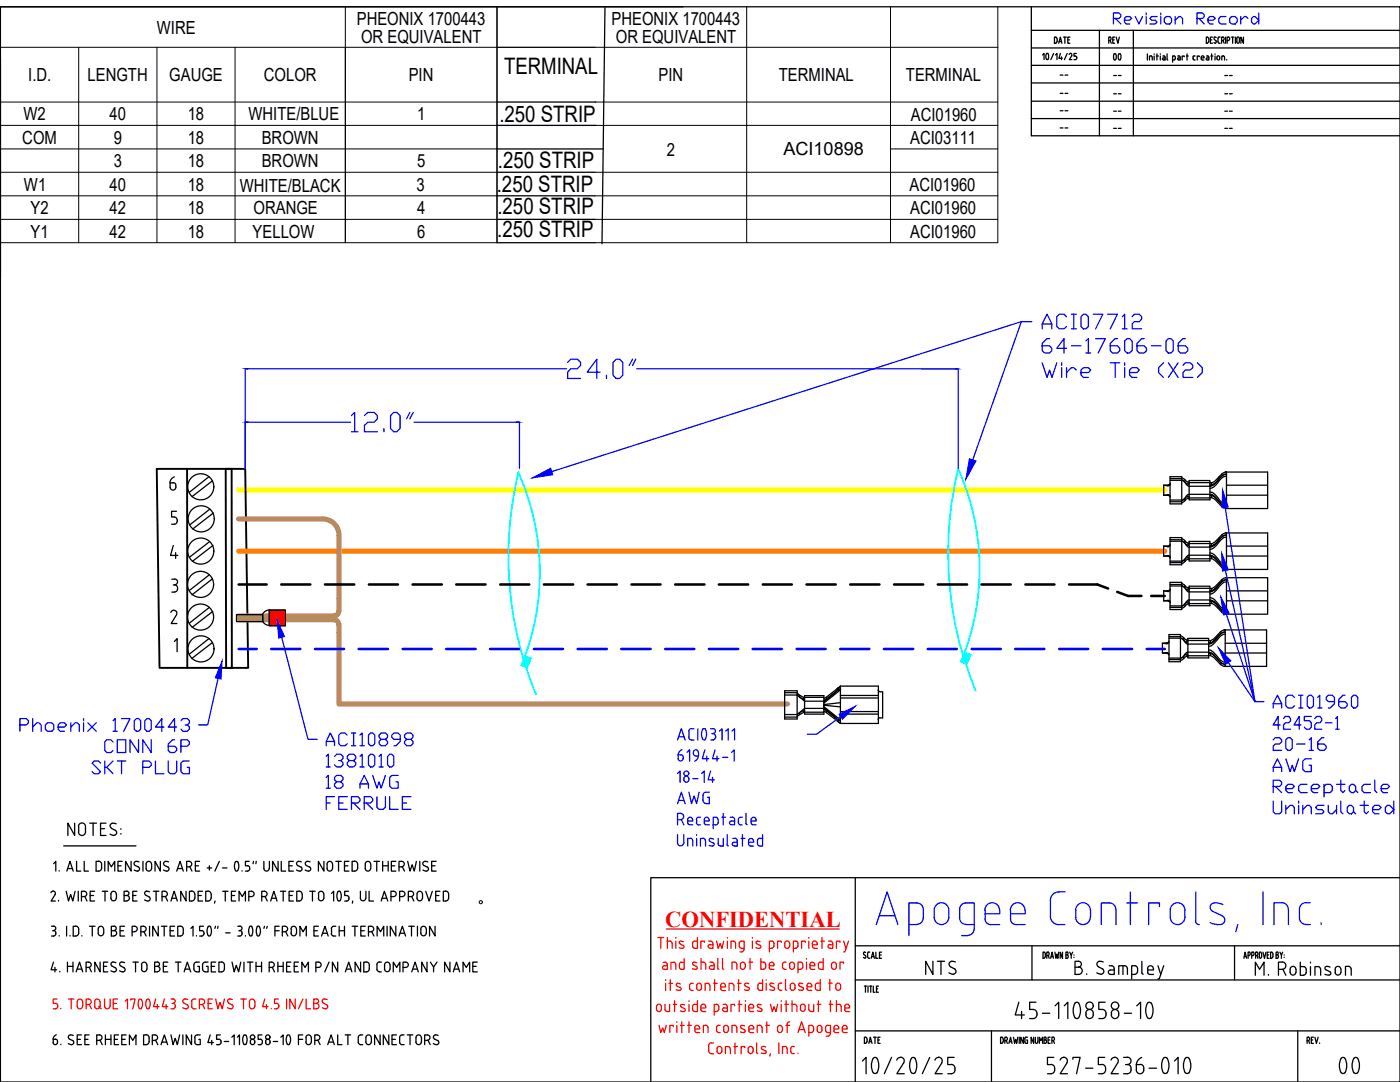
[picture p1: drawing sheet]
<svg xmlns="http://www.w3.org/2000/svg" width="279mm" height="216mm" viewBox="0 0 279 216" stroke-linecap="round" stroke-linejoin="round" font-family="sans-serif">
<defs><g id="words">
<text font-size="10.6" x="261.8" y="217">00</text>
<text font-size="8.4" x="183.8" y="196.8">NTS</text>
<g font-size="7.5" fill="#00f">
<text x="112.5" y="76.9">24.0&quot;</text>
<text x="69.1" y="87.5">12.0&quot;</text>
</g>
<text font-size="5.7" x="219.4" y="13.8">00</text>
<text font-size="5.3" x="221.2" y="6">Revision Record</text>
<g font-size="4.5">
<text x="100.6" y="14.8">TERMINAL</text>
<text x="99.7" y="24.4">.250 STRIP</text>
<text x="99.4" y="33.4">.250 STRIP</text>
<text x="99.1" y="38.4">.250 STRIP</text>
<text x="99.2" y="47.4">.250 STRIP</text>
<text x="99.3" y="42.8">.250 STRIP</text>
</g>
<text font-size="4.5" fill="#f00" x="132.8" y="184.9">CONFIDENTIAL</text>
<g font-size="3.6">
<text x="71.2" y="4.9">PHEONIX 1700443</text>
<text x="122" y="5.1">PHEONIX 1700443</text>
<text x="31.3" y="6.7">WIRE</text>
<text x="72.1" y="8.6">OR EQUIVALENT</text>
<text x="122.9" y="8.7">OR EQUIVALENT</text>
<text x="5.6" y="16.2">I.D.</text>
<text x="17.5" y="16.2">LENGTH</text>
<text x="33.8" y="16.2">GAUGE</text>
<text x="52.7" y="16.2">COLOR</text>
<text x="81.6" y="16.2">PIN</text>
<text x="131.4" y="16.2">PIN</text>
<text x="155.4" y="16.3">TERMINAL</text>
<text x="180.8" y="16.3">TERMINAL</text>
<text x="4.4" y="28.7">COM</text>
<text x="4.7" y="24">W2</text>
<text x="21.8" y="24">40</text>
<text x="22.7" y="28.7">9</text>
<text x="37.5" y="28.7">18</text>
<text x="37.5" y="24">18</text>
<text x="49.6" y="24">WHITE/BLUE</text>
<text x="52.2" y="28.7">BROWN</text>
<text x="83.2" y="24">1</text>
<text x="181.7" y="28.7">ACI03111</text>
<text x="181.8" y="24">ACI01960</text>
<text x="22.7" y="33.4">3</text>
<text x="37.5" y="33.4">18</text>
<text x="52.2" y="33.4">BROWN</text>
<text x="83.2" y="33.4">5</text>
<text x="133.1" y="31">2</text>
<text x="156.3" y="30.9">ACI10898</text>
<text x="4.8" y="38.1">W1</text>
<text x="21.8" y="38.1">40</text>
<text x="37.5" y="38.1">18</text>
<text x="47.9" y="38.2">WHITE/BLACK</text>
<text x="83.1" y="38">3</text>
<text x="181.5" y="38">ACI01960</text>
<text x="6.1" y="42.8">Y2</text>
<text x="6.1" y="47.4">Y1</text>
<text x="21.8" y="42.8">42</text>
<text x="21.8" y="47.4">42</text>
<text x="37.5" y="42.8">18</text>
<text x="37.5" y="47.4">18</text>
<text x="50.4" y="47.4">YELLOW</text>
<text x="50.6" y="42.8">ORANGE</text>
<text x="83.2" y="47.4">6</text>
<text x="83.3" y="42.8">4</text>
<text x="181.7" y="42.8">ACI01960</text>
<text x="181.7" y="47.4">ACI01960</text>
</g>
<g font-size="2.6">
<text x="210.6" y="16.2">--</text>
<text x="221.2" y="16.2">--</text>
<text x="243.4" y="16.2">--</text>
<text x="210.6" y="19.8">--</text>
<text x="210.6" y="23.3">--</text>
<text x="221.2" y="23.3">--</text>
<text x="221.2" y="20.1">--</text>
<text x="243.4" y="23.3">--</text>
<text x="243.4" y="20.1">--</text>
<text x="210.6" y="26.8">--</text>
<text x="221.2" y="26.8">--</text>
<text x="243.4" y="26.8">--</text>
</g>
</g></defs>
<!-- layer: 0 -->
<path d="M47.6 97.7h184.9" fill="none" stroke="#ff0" stroke-width="1"/>
<!-- layer: TIEWRAP -->
<path d="M31.3 93.6h17.6l.6 39.7h-17.7zM37.3 93.6l.1 39.7M45 93.6h1.2l.1 39.7h-1.2z" fill="none" stroke="#000" stroke-width=".38"/>
<g fill="none" stroke="#000" stroke-width=".25">
<path d="M99.2 9.4h19.5M99.2 25h19.7M99.2 20.4h19.7M34 96.4v.8a.6 .6 0 0 0 .7 .6 .6 .6 0 0 0 .4-.9M34 96.4h.5M34.5 96.3l.4 .2 .2 .4M34.8 95.2a1.33 1.33 0 0 0-.9 1.1M41.7 95.1l-3.9 3.2M42.4 95.9l-4.1 3.2M34.3 115.6l.6-.1a.57 .57 0 0 1 .5 .6 .57 .57 0 0 1-.5 .6M34.3 118.2h.6M34.6 116.7a.71 .71 0 0 1 .8 .6 .71 .71 0 0 1-.5 .8"/>
<path d="M34.6 108.8l-.6 2h1.5M35.1 110.3v1.1M35.2 102h-1v1.2h.9l.2 .5M35.3 104l-.2 .5-.9 .1M35.4 103.8v.3M41.7 114.7l-3.9 3.1M41.8 108.1l-4 3.1M41.9 101.6l-4 3.1M42.4 115.5l-4.1 3.2M42.5 108.8l-4.1 3.2M42.6 102.4l-4.1 3.1M34.7 121.8h-.3l-.3 .4"/>
<path d="M34.7 121.8l.4 .1 .2 .6-1.1 1.9h1.1M34.8 128l.5-.6v2.6M41.7 127.4l-3.9 3.2M41.8 121.2l-4 3.1M42.4 128.2l-4.1 3.2M42.5 122l-4.1 3.2M47.2 122.6h5.2l.1 1.4h-5.3zM52.4 122.6l.1 1.4M52.4 124a1.55 1.55 0 0 0 1.4 .8M53.7 121.8h3.2v3h-3.2zM53.8 121.7a1.55 1.55 0 0 0-1.4 .9M53.8 121.8h3.1v3h-3.1"/>
<circle cx="40.1" cy="97.1" r="2.6"/>
<circle cx="40" cy="116.6" r="2.6"/>
<circle cx="40.1" cy="110" r="2.6"/>
<circle cx="40.2" cy="103.5" r="2.6"/>
<circle cx="40" cy="123.1" r="2.6"/>
<circle cx="40.1" cy="129.5" r="2.6"/>
</g>
<!-- layer: 0 -->
<path d="M47.6 110h184.9" fill="none" stroke="#ff7f00" stroke-width="1"/>
<path d="M47.6 103.5h16.8a3.2 3.2 0 0 1 3.2 3.3M67.6 106.8v15.2M47.6 123.7h19.1a.95 .95 0 0 1 .9 .9M67.6 121.9a.95 .95 0 0 1-.9 1h-19.1M67.6 124.6v15.9h89.5" fill="none" stroke="#b88a5c" stroke-width="1"/>
<g fill="none" stroke="#000" stroke-width=".25">
<path d="M120.7 1.5l-.6 47.1M99.2 34.4h19.5M99.2 39.1h19.5M99.2 29.7h21.2M99.2 43.8h19.5M99.2 48.4h19.5M232.2 96.8v2M232.2 98.8h1M233.1 98.7l.4 .2v.2M233.1 98.7l-.9 .1M233.1 98.7l.1 .1M233.2 98.8l.3 .3v.1"/>
<path d="M233.2 96.8l-.1 .1-.9-.1M233.2 96.8h-1M233.5 96.4l-.3 .4M233.5 99.8h2.5l1.2-1.2h4.5l.7 .4 .6 .8a2.23 2.23 0 0 0 1.7 1.2l.1-.1M233.5 96.6l-.1 .3h-.3M233.5 95.1h2.3v5.4h-2.3zM233.5 95.5h2.3M235.8 95.3l1.1 .8h.4M235.8 95.8l1.3 .8M236.5 95.7v.4M236.5 99.5v.4M237.1 96.2v.4"/>
<path d="M237.1 99v.4M237.3 95.9h4.2v3.8h-4.2zM237.3 99.5h-.4l-1.1 .8M237.3 99.4h4.2a1.47 1.47 0 0 1 1.5 .8l.3 .3a1.37 1.37 0 0 0 1.5 .9M237.3 96.6h-.2M237.3 99.1h-.4l-1.1 .8M237.3 96.3h4.2M241.5 96.3l.3 .1M241.5 98.9a1.06 1.06 0 0 1 1.2 .5l1.2 1.3M241.5 98.7l.6 .1 1.3 1.4M241.5 98.2l.9 .4 1.6 1.8 .8 .2M241.5 96.7a.92 .92 0 0 0 1.2-.5l.7-.8-1.1 1.2-.8 .3"/>
<path d="M241.8 96.4v.4M241.8 98.9v.4M243.9 94.5v.5M244.6 94.6l-.7 .4-.5 .4M244.8 94.1l-.2 .1M244.8 94.2h8.2v7.3h-8.2zM244.8 94.2h-.2a5.8 5.8 0 0 0-2.2 1.8l-.6 .4M244.8 94.7h-.1a1.93 1.93 0 0 0-1.7 1.2l-.6 .7-.7 .4h-4.4l-.4-.2-.9-1h-2.5M244.8 95l-.8 .3-1.6 1.7-.9 .5M244.8 98.8h8.2M244.8 96.8h8.2M232.2 109v2"/>
<path d="M232.2 117.9v2M232.2 111h1M232.2 119.9h1M233.1 110.9l.4 .1v.2M233.1 119.8l.4 .2v.1M233.1 110.9l-.9 .1M233.1 110.9l.1 .1M233.1 119.8l-.9 .1M233.1 119.8l.1 .1M233.2 111l.3 .2v.2M233.2 108.9l-.1 .2-.9-.1M233.2 119.9l.3 .2v.2"/>
<path d="M233.2 117.9l-.1 .1-.9-.1M233.2 108.9l-1 .1M233.2 117.9h-1M233.5 108.6l-.3 .3M233.5 112h2.3l.5-.2 .9-1h4.5a6.9 6.9 0 0 1 2.2 2.1l.7 .3 .2-.1M233.5 108.8l-.1 .2-.3 .1M233.5 117.5l-.3 .4M233.5 117.7l-.1 .2-.3 .1M233.5 100.1h2.3M233.5 107.3h2.3v5.4h-2.3zM233.5 116.2h2.3v5.4h-2.3zM233.5 112.3h2.3"/>
<path d="M233.5 107.7h2.3M233.5 116.6h2.3M235.8 107.5l.5 .2 .4 .5 .4 .2 .2-.1M235.8 107.9l1.3 .9M235.8 116.4l.5 .3 .4 .4 .4 .2 .2-.1M235.8 116.8l1.3 .9M236.5 107.9v.4M236.5 111.6v.5M236.5 116.8v.5M237.1 108.4v.4M237.1 111.2v.4M237.1 117.3v.4"/>
<path d="M237.3 108h4.2v3.9h-4.2zM237.3 111.6h-.4l-1.1 .8M237.3 108.5h4.5M237.3 111.5h4.2a1.47 1.47 0 0 1 1.5 .8l.9 1 .5 .3 .4-.1M237.3 108.7l-.2 .1M237.3 111.2h-.4l-1.1 .8M237.3 117h4.2v3.9h-4.2zM237.3 117.4h4.5M237.3 117.6l-.2 .1M241.5 111.1a1.06 1.06 0 0 1 1.2 .5l1.2 1.3M241.5 110.9l.8 .3 1.1 1.2M241.5 110.3l.9 .4 1.6 1.8 .8 .3"/>
<path d="M241.5 108.9h.3l.5-.2 1.1-1.1-1.1 1.2-.8 .3M241.5 119.8l.8 .3 1.1 1.2M241.5 119.3l.9 .4 1.6 1.8 .8 .2M241.5 117.8l.3 .1 .5-.3 1.1-1.1-1.1 1.2-.8 .3M241.8 108.5v.4M241.8 111v.5M241.8 117.4v.5M241.8 120v.4M243.9 100.7l.7 .3M243.9 112.9l.7 .3M243.9 100.7v.4M243.9 106.7v.4"/>
<path d="M243.9 112.9v.4M243.9 115.6v.4M244.6 101.4h.2M244.6 113.6h.2M244.6 106.8l-.7 .3-.5 .5M244.6 115.7l-.7 .3-.5 .5M244.8 106.3h-.2M244.8 115.2h-.2M244.8 106.3h8.2v7.3h-8.2M244.8 106.4l-.2-.1a5.8 5.8 0 0 0-2.2 1.9l-.6 .3M244.8 106.8h-.1a1.93 1.93 0 0 0-1.7 1.2l-.6 .8-.7 .3-4.5 .1-.9-1-.5-.2h-2.3M244.8 107.2l-.6 .1-1.8 1.9-.7 .4h-.2"/>
<path d="M244.8 115.3h8.2v7.3h-8.2M244.8 115.4l-.2-.1a5.8 5.8 0 0 0-2.2 1.8l-.6 .3M244.8 115.8l-.1-.1a1.93 1.93 0 0 0-1.7 1.3l-.6 .7-.7 .4h-4.5l-.9-1-.5-.2h-2.3M244.8 116.1l-.6 .1-1.8 1.9-.7 .4h-.2M244.8 106.3v7.3M244.8 115.3v7.3M244.8 111h8.2M244.8 109h8.2M244.8 119.9h8.2M244.8 117.9h8.2M156.6 137.8h2.5v5.7h-2.5zM156.6 138.2h2.5"/>
<path d="M159.1 138.3l1.3 .9 4-.1M159.1 138.6l.5 .5M159.6 139.1l1 .5M159.6 138.7v.4M160.4 139.1v.4M160.6 138.8h3.8v3.7h-3.8zM164.9 139.5l-.5 .2M164.9 139.1v.4M167 137.5l-2.6 1.9M167.3 137.7l.3-.2h.1v.2M167.3 137.3v.4M167.3 137.3l-.3 .2"/>
<path d="M167.3 137.7l-2.4 1.8M167.3 137.6l-2.9 2.3h-3.8l-1.5-1.2h-2.5M167.5 137.5l-3.1 2.6M167.7 136.9h7.6v7.5h-7.6M167.7 136.9l-.7 .6M167.7 137.7h.1M167.7 137.1l-.1-.1-.3 .3M167.7 136.9v7.5M167.7 139.3h7.6M167.7 138.8h7.6M167.7 137.7l-3.3 2.6M175.3 137.6l.3 .4"/>
<path d="M175.6 138h.5v5.3h-.5M232 128.4v1.9M232 130.3l.9 .1M232.8 130.2l.3 .1 .2 .3M232.8 130.2l-.8 .1M232.8 130.2l.1 .2M232.9 130.4l.4 .3M232.9 128.3l-.1 .1h-.8M232.9 128.3l-.9 .1M233.3 127.9l-.1 .3-.3 .1M233.3 131.3h2.3l.5-.2 .8-1h4.3l.7 .3 .6 .5a3.1 3.1 0 0 0 1.9 1.6h.1M233.3 128.1l-.2 .3h-.3"/>
<path d="M233.3 126.6h2.3v5.4h-2.3zM233.3 131.6h2.3M233.3 127h2.3M233.5 120.9h2.3l.5-.2 .9-1 4.5 .1a6.9 6.9 0 0 1 2.2 2l.7 .3 .2-.1M233.5 121.2h2.3M235.6 126.9l.9 .7 .4 .1 .2-.1M235.6 127.3l1.3 .8M236.2 127.3v.4M236.2 131v.4M236.5 120.6v.4M236.9 127.7v.4M236.9 130.5v.4"/>
<path d="M237.1 127.4h4.1v3.9h-4.1zM237.1 131l-.2-.1-.4 .2-.9 .7M237.1 127.8h4.5M237.1 130.9h4.1a1.47 1.47 0 0 1 1.5 .8l.9 .9 .7 .4M237.1 128.1h-.2M237.1 130.6l-.2-.1-.4 .2-.4 .4-.5 .3M237.1 120.1v.4M237.3 120.6h-.4l-1.1 .8M237.3 120.4h4.2a1.47 1.47 0 0 1 1.5 .8l.9 1 .5 .3h.4M237.3 120.1h-.4l-1.1 .8M241.2 130.2l.9 .4 1.5 1.6M241.2 129.7l.5 .1 .4 .3 1.7 1.8 .7 .2"/>
<path d="M241.2 128.2a1.06 1.06 0 0 0 1.2-.5l.7-.7-1 1.1-.9 .3M241.5 120a1.06 1.06 0 0 1 1.2 .5l1.2 1.3M241.6 130.4l.8 .5 .7 .8M241.6 130.4h-.4M241.6 127.8v.5M241.6 130.4v.4M243.6 132.2l.7 .3M243.6 126v.4M243.6 132.2v.4M243.9 121.8l.7 .3M243.9 121.8v.4M244.3 133h.2"/>
<path d="M244.3 125.7a5.8 5.8 0 0 0-2.1 1.8l-.6 .3M244.3 125.7l.2 .1M244.3 126.1l-.7 .3-.5 .6M244.5 125.6l-.2 .1M244.5 125.7h8.3v7.3h-8.3zM244.5 126.2a1.27 1.27 0 0 0-1.4 .8l-1 1.1-.9 .4h-4.3l-.8-.9-.5-.3h-2.3M244.5 132.9l-.2 .1M244.5 126.5l-.7 .3-1.7 1.7-.4 .4h-.5M244.5 130.3h8.3M244.5 128.4h8.3M244.6 122.5l.2 .1M156.6 143.1h2.5"/>
<path d="M156.6 142.6h2.5l1.5-1.2h3.8l2.9 2.2M159.6 142.2v.4M160.4 142.2l-1.3 .8M160.4 141.8v.4M160.6 141.7l-1 .5-.5 .4M164.4 142.1l-4 .1M164.4 141l3.3 2.6v.2l-.4-.2M164.4 141.9l.5 .3M164.4 141.6l2.9 2M164.4 141.2l3.1 2.6M164.4 140.7l3.3 .4M164.9 141.8v.4"/>
<path d="M164.9 142.2l2.1 1.6M167.3 144l-.3-.2 .7 .6M167.3 144l.2 .2 .2-.1M167.3 143.6v.4M167.7 142.5h7.6M167.7 142h7.6M167.7 140.2l-3.3 .4M175.6 143.2l-.3 .4"/>
</g>
<!-- layer: LAYER1 -->
<path d="M103.4 94.3a48.5 48.5 0 0 1 .7 38.5M103.5 94.2a71.5 71.5 0 0 0 3.5 44.3M191.2 93.5a48.5 48.5 0 0 1 .6 38.5M191.2 93.6a71.5 71.5 0 0 0 3.5 44.2" fill="none" stroke="#0ff" stroke-width=".38"/>
<!-- layer: 0 -->
<g fill="#0ff" stroke="#0ff" stroke-width=".2">
<path d="M104.9 130.9l1.1 .5h-1.4z"/>
<path d="M104.6 131.4h1.4l-.6 1.4z"/>
<path d="M192.6 130.1l1.2 .5h-1.4z"/>
<path d="M192.4 130.6h1.4l-.6 1.4z"/>
<path d="M104.6 131.4l-.5 1.4h1.3zM104.1 132.8h1.3l-.2 .5z"/>
<path d="M192.4 130.6l-.6 1.4h1.4zM191.8 132h1.4l-.2 .5z"/>
</g>
<path d="M104.9 130.9l1.1 .5-.8 1.9-1.1-.5zM192.6 130.1l1.2 .5-.8 1.9-1.2-.5z" fill="none" stroke="#0ff" stroke-width=".25"/>
<!-- layer: TIEWRAP -->
<path d="M53.7 121.8l3.2 3v-3zM53.7 121.8l3.2 3h-3.2z" fill="#f00" stroke="#f00" stroke-width=".2"/>
<!-- layer: LAYER1 -->
<g fill="none" stroke="#000" stroke-width=".25">
<path d="M.1 1.4h279.3v214.5h-279.3zM.1 11.5v44.1M.1 1.4h136.2M205.8 16.6h73.6M205.8 13h73.6M205.8 1.4v25.7h73.6M205.8 9.6h73.6M205.8 6.1h73.6M208.1 11l.3-.3v1.2M208.8 10.7l.1-.1a.74 .74 0 0 1 .1 1.3l-.3-.3zM210.3 10.7l-.6 1.2M210.7 11l.2-.3v1.2"/>
<path d="M210.7 7.4l.2 .4M210.7 7.4h-.3v1.2h.3M210.9 8.2l-.2 .4M211 7.8v.5M211.3 8.6l.3-1.2 .3 1.2M211.4 8.3h.4M211.6 10.7l-.3 .9h.7M211.8 11.3v.6M212.3 7.4h.5M212.5 7.4v1.2M213 10.7l-.6 1.2M213.1 8h.3"/>
<path d="M213.5 7.4h-.4v1.2h.4M213.6 10.6l.3 .2v.2M213.6 10.7l-.2 .2M213.9 11.1l-.5 .8h.5M214.3 11.9h.3M214.6 11.2l.2 .1 .1 .3-.3 .3M214.8 10.7h-.5v.5h.3M219.4 6.1v21M226.2 6.1v21M229 10.8v1.2M229.7 11.1l.2 .3M229.7 11.2h-.3v.8"/>
<path d="M230 11.4v.6M230.3 10.8h.1M230.3 11.2v.8M230.8 11.2h.4M230.9 10.8v1.2M231.6 10.8h.1M231.6 11.2v.8M232.1 11.2h.2M232.3 11.1l.2 .3M232.5 11.4v.6h-.3M232.5 11.6h-.5v.1l.2 .2M232.9 10.8v1.1"/>
<path d="M232.9 11.8l.2 .2M234 12h.3M234.3 11.1l.2 .1 .1 .5-.3 .2M234.3 11.2h-.3v1.2M235 11.2h.3M235.3 11.1l.2 .3M235.5 11.4v.6h-.3M235.5 11.6h-.5v.1l.2 .2M236.3 11.3v-.1h-.4v.8M236.8 11.2h.4M236.9 10.8v1.2M238.1 11.7l.2 .2"/>
<path d="M238.1 11.4v.3M238.3 11.1l-.2 .3M238.3 11.2h.2M238.3 12h.2M239.4 11.3v-.1h-.5v.8M239.7 11.6h.6l-.1-.3-.3-.1-.2 .6M239.7 11.7l.2 .2M239.9 12h.4M240.8 11.2h.2M240.9 11.6l-.2 .1 .2 .2M240.9 11.6h.4M241 7.4h-.3v1.2h.3"/>
<path d="M241 11.1l.2 .3M241.2 8.2l-.3 .4M241.3 11.4v.6h-.4M241.3 7.8v.5M241.6 8h.3M241.6 11.2h.5M241.8 10.8v1.2M242 7.4h-.4v1.2h.4M242.3 8.5l.3 .1M242.4 7.9l.3 .2M242.5 7.4l-.2 .2 .1 .3M242.5 10.8h.1"/>
<path d="M242.5 11.2v.8M242.6 8.1l.1 .3-.2 .2M242.9 11.3l.2-.2 .3 .2v.4l-.1 .2-.4-.1zM243.1 7.7v.8l.4 .1M243.8 8.1h.3l.2 .5M244 7.4l.3 .3-.3 .4M244.1 7.4h-.3v1.2M244.1 11.1l.2 .3M244.1 11.2h-.3v.8M244.4 11.4v.6M244.6 7.4v1.2M244.8 11.9v.1"/>
<path d="M244.9 8.1h.3M245.1 7.4l.3 .3-.3 .4M245.2 7.4h-.3v1.2M246 7.4v1.2M246.5 7.4v1.2M246.8 7.7v.6M247.4 7.7l-.2 .9h-.3l-.1-.3M248.2 7.4v1.2l-.5-1.2v1.2M205.8 23.7h73.6M205.8 20.2h73.6M10.2 178.1a.44 .44 0 0 1 .6-.3 .44 .44 0 0 1 .2 .7M10.7 172.3l.4-.4v1.9"/>
<path d="M11 178.5l-.8 1.3h.8M11.7 179.7v.1M11.8 173.7v.1M12.7 168.8h14.4M13.2 177.8l.5 2 .4-1.3 .4 1.3 .5-2M13.3 173.8l.7-1.9 .6 1.9M13.5 173.3h.9M14.9 164.3v2.4l-1.4-2.4v2.4M15.3 171.9v1.9h.8M15.6 177.8v2M15.7 164.9a.7 .7 0 0 1 .7-.7 .7 .7 0 0 1 .7 .7M15.7 166a.7 .7 0 0 0 .7 .7 .7 .7 0 0 0 .7-.7"/>
<path d="M15.7 164.9v1.1M16.3 178.9h.5M16.8 177.8a.53 .53 0 0 1 .5 .6 .53 .53 0 0 1-.5 .5M16.8 177.8h-.5v2M16.8 171.9v1.9h.9M16.9 178.9l.5 .9M17.1 164.9v1.1M17.9 164.3h1.4M18 178.7h.7M18.6 164.3v2.4M18.9 177.8h-.9v2h.9M19.7 171.8a.61 .61 0 0 1 .6 .6"/>
<path d="M19.7 171.9h-.5v1.9h.5M20.1 165.4h.8M20.3 172.5v.7a.61 .61 0 0 1-.6 .6M20.4 177.8h1.1M20.9 171.9v1.9M21 177.8v2M21.2 164.3h-1.1v2.4h1.1M21.6 173.8v-1.9l.6 1.1 .7-1.1v1.9M22 166.4l.8 .3M22.1 178.4a.53 .53 0 0 1 .6-.6 .53 .53 0 0 1 .5 .6M22.1 178.4v.8a.53 .53 0 0 0 .6 .5 .53 .53 0 0 0 .5-.5M22.3 165.3l.7 .4"/>
<path d="M23 165.7a.53 .53 0 0 1 .3 .6 .53 .53 0 0 1-.5 .4M23.2 164.4l-.2-.1a.59 .59 0 0 0-.9 .1 .59 .59 0 0 0 .2 .9M23.2 178.4v.8M23.5 172.8h.7M24.1 165.4v.1M24.1 166.3v.2M24.4 171.9h-.9v1.9h.9M24.8 178.7h.5M25.3 178.7a.53 .53 0 0 1 .5 .5 .53 .53 0 0 1-.5 .5M25.3 178.7a.44 .44 0 0 0 .4-.5 .44 .44 0 0 0-.4-.4h-.5v2h.5M26.2 171.9v1.9l-1.1-1.9v1.9M26.5 178.7h.6"/>
<path d="M26.8 173.6l.6 .2M27.1 172.7l.5 .3M27.3 177.8h-.8v2h.8M27.6 173a.44 .44 0 0 1 .2 .5 .44 .44 0 0 1-.4 .3M27.7 172a.53 .53 0 0 0-.7-.1 .53 .53 0 0 0 0 .8M28.5 171.9v1.9M28.9 179.6l.6 .2M29.1 178.6l.6 .3a.44 .44 0 0 1 .3 .5 .44 .44 0 0 1-.5 .4M29.2 172.4a.53 .53 0 0 1 .5-.5 .53 .53 0 0 1 .5 .5M29.2 173.3a.53 .53 0 0 0 .5 .5 .53 .53 0 0 0 .5-.5M29.2 172.4v.9M29.3 177.8l.5 .1"/>
<path d="M29.3 177.8a.44 .44 0 0 0-.4 .3 .44 .44 0 0 0 .2 .5M30.3 172.4v.9M30.6 177.8h1.1M31.2 177.8v2M32 171.9v1.9l-1.1-1.9v1.9M32.3 178.9h.6a.53 .53 0 0 0 .5-.5 .53 .53 0 0 0-.5-.6h-.6v2M33 178.9l.4 .9M33.5 173a.5 .5 0 0 1 .1 .7 .5 .5 0 0 1-.8 0l-.2-.1M33.6 172a.53 .53 0 0 0-.7-.1 .53 .53 0 0 0 0 .8l.6 .3M34.1 179.8l.7-2 .6 2M34.3 179.2h.9M35.3 173.8l.6-1.9 .7 1.9"/>
<path d="M35.5 173.3h.9M37.1 177.8v2l-1-2v2M37.3 173h.5M37.7 171.9a.53 .53 0 0 1 .6 .5 .53 .53 0 0 1-.6 .5M37.8 171.9h-.5v1.9M37.9 173l.4 .8M38.9 178.4a.54 .54 0 0 0-.6-.6h-.5v2a.77 .77 0 0 0 1.1-.6M38.9 178.4v.8M39 172.8h.6M39.5 178.7h.7M39.8 171.9h-.8v1.9h.8M40.4 177.8h-.9v2h.9"/>
<path d="M41.4 173.2h.8M41.8 172.8v.8M42.1 178.4a.54 .54 0 0 0-.6-.6h-.4v2a.77 .77 0 0 0 1-.6M42.2 178.4v.8M42.9 179.8l-.1 .4M43.8 171.9l-.9 1.9M44.4 173.2h.9M44.5 177.8h1M45 177.8v2M46.2 178.7h.6M47 172l-.2 .6 .2 1.1M47 172l.2-.1 .2 .1"/>
<path d="M47 173.7l.2 .1 .2-.1M47 177.8h-.8v2h.8M47.4 172l.3 1-.3 .7M47.7 179.8v-2l.6 1.1 .7-1.1v2M48.3 173.7v.1M49.4 172.7a.56 .56 0 0 1 .4 .6 .56 .56 0 0 1-.4 .5h-.4M49.7 178.9h.5a.53 .53 0 0 0 .5-.5 .53 .53 0 0 0-.5-.6h-.5v2M49.7 171.9h-.7v.9h.4M50.6 171.9l-.1 .4M51.1 171.9v.4M52.2 178.9h.6a.53 .53 0 0 0 .5-.5 .53 .53 0 0 0-.5-.6h-.6v2M52.7 171.9v1.4"/>
<path d="M52.7 173.3a.53 .53 0 0 0 .5 .5 .53 .53 0 0 0 .5-.5M52.9 178.9l.4 .9M53.8 171.9v1.4M54 179.8l.7-2 .6 2M54.2 179.2h.9M55.5 171.9v1.9l-1.1-1.9v1.9M56 177.8h1M56.1 171.9v1.9h.9M56.5 177.8v2M57.7 172.8h.6M57.7 178.7h.6M58.5 177.8h-.8v2h.8"/>
<path d="M58.5 171.9h-.8v1.9h.8M60 173a.5 .5 0 0 1 .1 .7 .5 .5 0 0 1-.7 0l-.2-.1M60.1 172a.51 .51 0 0 0-.7 0 .51 .51 0 0 0 0 .7l.6 .3M60.3 178.4a.54 .54 0 0 0-.6-.6h-.5v2a.77 .77 0 0 0 1.1-.6M60.3 178.4v.8M61.3 171.9l.6 .1M61.4 171.9a.44 .44 0 0 0-.5 .3 .44 .44 0 0 0 .3 .5l.6 .3M61.8 173a.5 .5 0 0 1 .1 .7 .5 .5 0 0 1-.8 0l-.2-.1M61.8 177.8h1.1M62.4 177.8v2M63.5 178.4a.53 .53 0 0 1 .6-.6 .53 .53 0 0 1 .5 .6M63.6 178.4l-.1 .8a.53 .53 0 0 0 .6 .5 .53 .53 0 0 0 .5-.5"/>
<path d="M64.6 171.9v1.9l-1.1-1.9v1.9M64.6 178.4v.8M65.3 172.4v.9M65.3 172.4a.53 .53 0 0 1 .5-.5 .53 .53 0 0 1 .5 .5M65.3 173.3a.53 .53 0 0 0 .5 .5 .53 .53 0 0 0 .5-.5M66.2 178.3l.4-.5v2M66.4 172.4v.9M67 171.9h1.1M67.4 177.9l.3-.1a1.33 1.33 0 0 1 0 2 1.35 1.35 0 0 1-.3-1.9zM67.6 171.9v1.9M68.7 172.8h.7M69.6 177.8h-.8v.9h.6l.2 .4"/>
<path d="M69.6 179.2a.49 .49 0 0 1-.4 .6h-.4M69.6 171.9h-.9v1.9h.9M70.4 179.8l-.1 .4M70.8 171.8a.61 .61 0 0 1 .6 .6M70.8 171.9h-.5v1.9h.5M71.4 172.5v.7a.61 .61 0 0 1-.6 .6M71.9 177.8v1.4a.53 .53 0 0 0 .6 .5 .53 .53 0 0 0 .5-.5M72.9 172.4v.9M72.9 172.4a.53 .53 0 0 1 .5-.5 .53 .53 0 0 1 .6 .5M72.9 173.3a.53 .53 0 0 0 .5 .5 .53 .53 0 0 0 .6-.5M73 177.8v1.4M73.7 177.8v2h.8"/>
<path d="M74 172.4v.9M74.6 171.9h1.1M75.2 171.9v1.9M76.1 179.8l.6-2 .7 2M76.2 179.2h1M76.4 172.8h1.1M76.4 171.9v1.9M77.5 171.9v1.9M78 178.9h.6M78.1 172.8h.7M78.5 177.8a.53 .53 0 0 1 .6 .6 .53 .53 0 0 1-.6 .5M78.6 177.8h-.6v2"/>
<path d="M79 171.9h-.9v1.9h.9M79.6 173h.6M79.8 178.9h.5M80.2 172.9a.53 .53 0 0 0 .5-.5 .53 .53 0 0 0-.5-.5h-.6v1.9M80.3 177.8a.53 .53 0 0 1 .5 .6 .53 .53 0 0 1-.5 .5M80.3 177.8h-.5v2M80.3 173l.4 .8M81.4 171.9l.4 1.9 .5-1.2 .4 1.2 .4-1.9M81.5 178.9h.5a.53 .53 0 0 0 .5-.5 .53 .53 0 0 0-.5-.6h-.5v2M82.2 178.9l.4 .9M83.2 178.4a.53 .53 0 0 1 .6-.6 .53 .53 0 0 1 .5 .6M83.2 178.4v.8a.53 .53 0 0 0 .6 .5 .53 .53 0 0 0 .5-.5"/>
<path d="M83.8 171.9v1.9M84.3 178.4v.8M84.7 172.7l.6 .3M85 177.8l.6 2 .7-2M85.3 173a.5 .5 0 0 1 .1 .7 .5 .5 0 0 1-.8 0l-.2-.1M85.4 172a.53 .53 0 0 0-.8-.1 .53 .53 0 0 0 0 .8M86.1 172.8h.7M87 178.7h.6M87 171.9h-.9v1.9h.9M87.8 177.8h-.8v2h.8M88.9 177.8a.61 .61 0 0 1 .6 .6v.8M88.9 177.8h-.4v2h.4"/>
<path d="M89.5 179.2a.61 .61 0 0 1-.6 .6M170.7 175.1h-40.8v40.8M170.7 175.1h108.7M170.7 175.1v40.8M10.3 184.8h.4M10.3 186.8h.4M10.5 185.7h.2M10.7 192l-.5 1.5h1.1M10.7 184.8a.44 .44 0 0 1 .4 .4 .44 .44 0 0 1-.4 .5h.2l.2 .4M11 193v.9M11.1 186.1a.49 .49 0 0 1-.4 .7M11.8 186.7v.1"/>
<path d="M11.9 193.8v.1M13.3 184.8v2M13.5 192v1.9M13.5 192.8h1.1M14 186.7v.1M14.6 192v1.9M15.1 184.8a.61 .61 0 0 1 .6 .6v.8M15.1 184.8h-.5v2h.5M15.2 193.9l.7-1.9 .6 1.9M15.4 193.4h.9M15.7 186.2a.61 .61 0 0 1-.6 .6M16.3 186.7v.1"/>
<path d="M17.2 193h.5M17.7 192a.53 .53 0 0 1 .5 .5 .53 .53 0 0 1-.5 .5M17.7 192h-.5v1.9M17.8 193l.4 .9M17.9 184.8h1.1M18.4 184.8v2M19.6 185.4a.53 .53 0 0 1 .5-.6 .53 .53 0 0 1 .6 .6M19.6 185.4v.8a.53 .53 0 0 0 .5 .5 .53 .53 0 0 0 .6-.5M20 192v1.9l-1.1-1.9v1.9M20.7 192.8h.6M20.7 185.4v.8M21.5 192h-.8v1.9h.8"/>
<path d="M22.2 185.7h.6M22.6 191.9a.44 .44 0 0 0-.4 .4 .44 .44 0 0 0 .2 .5l.6 .3M22.6 192l.5 .1M22.8 186.7a.53 .53 0 0 0 .5-.5 .53 .53 0 0 0-.5-.5 .44 .44 0 0 0 .4-.5 .44 .44 0 0 0-.4-.4h-.6v2h.6M23 193.1a.5 .5 0 0 1 .1 .7 .5 .5 0 0 1-.8 0l-.2-.1M24 185.7h.6M24.2 192.8l.6 .3M24.3 191.9a.44 .44 0 0 0-.4 .4 .44 .44 0 0 0 .2 .5M24.3 192l.6 .1M24.7 193.1a.5 .5 0 0 1 .1 .7 .5 .5 0 0 1-.7 0l-.2-.1M24.8 184.8h-.8v2h.8M26.4 185.9h.5"/>
<path d="M26.5 192h1.1M26.9 184.8a.53 .53 0 0 1 .5 .6 .53 .53 0 0 1-.5 .5M26.9 184.8h-.5v2M27.1 192v1.9M28.1 185.9h.6M28.2 192.5a.53 .53 0 0 1 .6-.5 .53 .53 0 0 1 .5 .5M28.2 193.4a.53 .53 0 0 0 .6 .5 .53 .53 0 0 0 .5-.5M28.3 192.5v.9M28.6 185.9a.53 .53 0 0 0 .6-.5 .53 .53 0 0 0-.5-.6h-.6v2M28.7 185.9l.5 .9M29.3 192.5v.9M29.8 184.8v2"/>
<path d="M30.9 192.8h.5M31.4 191.9a.44 .44 0 0 1 .4 .5 .44 .44 0 0 1-.4 .4 .53 .53 0 0 1 .5 .6 .53 .53 0 0 1-.5 .5M31.4 192h-.5v1.9h.5M31.6 184.8v2l-1.1-2v2M32.2 184.8h1.1M32.6 192.8h.7M32.8 184.8v2M33.5 192h-.9v1.9h.9M34 185.7h.6M34.8 184.8h-.8v2h.8M35 192h1.1M35.6 192v1.9"/>
<path d="M36.6 186.2a.61 .61 0 0 1-.6 .6h-.5v-2h.5a.54 .54 0 0 1 .6 .6v.8M36.7 193.9l.7-1.9 .7 1.9M36.9 193.4h.9M38.1 185.3l.4-.5v2M38.7 193.4l.3 .4 .2 .1M38.7 192.5v.9M39.2 186.7v.1M39.2 192l-.4 .2-.1 .3M39.2 192h.6M39.5 192.8h.3v1.1h-.6M39.8 186.8h.5M40.2 185.7h.3l.2 .4"/>
<path d="M40.4 192.5v.9M40.4 193.4l.1 .2 .5 .3M40.6 184.8h-.8v.9h.5M40.7 186.3l-.2 .4-.3 .1M40.7 186.1v.3M41.2 192.8h.3v1.1h-.5M41.5 192l-.8 .1-.3 .4M42 184.9l-.2-.1a1.33 1.33 0 0 0 0 2l.2-.1M42 184.9l.2 .7-.2 1.1M42.2 192.8h.6M43 184.8l-.1 .5M43.1 192h-.9v1.9h.9"/>
<path d="M43.5 184.8l-.1 .5M44.2 191.9a.61 .61 0 0 1 .6 .7M44.2 192h-.5v1.9h.5M44.8 192.6v.7a.61 .61 0 0 1-.6 .6M45 186.1h.9M46.3 192l.4 1.9 .5-1.3 .4 1.3 .4-1.9M47.5 184.8h.4M47.5 186.8h.4M47.7 185.7h.2M47.9 184.8a.44 .44 0 0 1 .4 .4 .44 .44 0 0 1-.4 .5h.2l.2 .4M48.3 186.1a.49 .49 0 0 1-.4 .7M48.7 192v1.9"/>
<path d="M49 186.7v.1M49.4 192h1.1M49.9 192v1.9M50.2 184.9l.3 .7-.3 1.1M50.3 184.9l-.2-.1a1.33 1.33 0 0 0 0 2l.2-.1M51.1 192.8h1.1M51.1 192v1.9M51.8 184.9l-.3-.1a1.42 1.42 0 0 0 0 2l.3-.1M51.8 184.9l.2 .7-.2 1.1M52.2 192v1.9M52.8 184.8l-.1 .5M53.3 184.8l-.1 .5"/>
<path d="M53.7 193h.5M54.2 192a.53 .53 0 0 1 .5 .5 .53 .53 0 0 1-.5 .5M54.2 192h-.5v1.9M54.4 193l.4 .9M54.9 185.7h.8M55.5 192.8h1M55.5 192v1.9M55.7 184.8h-.8v2M56.3 185.9h.6M56.5 192v1.9M56.9 185.9a.53 .53 0 0 0 .5-.5 .53 .53 0 0 0-.5-.6h-.6v2M57 185.9l.4 .9"/>
<path d="M57.2 192.8h.6M58 192h-.8v1.9h.8M58.1 185.4a.53 .53 0 0 1 .5-.6 .53 .53 0 0 1 .5 .6M58.1 186.2a.53 .53 0 0 0 .5 .5 .53 .53 0 0 0 .5-.5M58.1 185.4v.8M58.7 192.8h.7M59.2 185.4v.8M59.6 192h-.9v1.9h.9M59.9 186.8v-2l.6 1.1 .6-1.1v2M60.2 193.9v-1.9l.7 1 .7-1v1.9M62.7 185.7h.6M63 193h.6a.53 .53 0 0 0 .5-.5 .53 .53 0 0 0-.5-.5h-.6v1.9"/>
<path d="M63.5 184.8h-.8v2h.8M64.2 186.8l.7-2 .6 2M64.4 186.2h.9M65.7 192l-.9 1.9M66.1 186.3l.1 .2 .4 .3M66.2 185.3v1M66.6 184.8l-.4 .3-.1 .2M66.6 184.8h.4M66.6 186.8h.4M67.4 192v1.9l-1.1-1.9v1.9M67.7 185.7h1M67.7 184.8v2"/>
<path d="M68.7 184.8v2M68.9 193.9l.7-1.9 .6 1.9M69.1 193.4h.9M70.3 184.8h1.1M70.8 184.8v2M72 192v1.9l-1.1-1.9v1.9M72 185.7h.7M72.9 184.8h-.9v2h.9M73.1 191.9a.61 .61 0 0 1 .6 .7M73.1 192h-.5v1.9a.85 .85 0 0 0 1.1-.3v-1M73.5 185.9h.6M74.1 184.8a.53 .53 0 0 1 .5 .6 .53 .53 0 0 1-.5 .5"/>
<path d="M74.1 184.8h-.6v2M74.2 185.9l.4 .9M75.2 193.4l.1 .2 .4 .3M75.3 186.8v-2l.6 1.1 .7-1.1v2M75.7 191.9l-.4 .3-.1 1.2M75.7 192h.4M75.7 193.9h.4M76.8 192.5a.53 .53 0 0 1 .5-.5 .53 .53 0 0 1 .5 .5M76.8 193.4a.53 .53 0 0 0 .5 .5 .53 .53 0 0 0 .5-.5M76.8 192.5v.9M77.3 184.8v2M77.9 192.5v.9"/>
<path d="M78.5 193.9v-1.9l.7 1 .6-1v1.9M79 184.8v2l-1.1-2v2M79.6 186.8l.7-2 .6 2M79.8 186.2h.9M80.4 193h.6a.53 .53 0 0 0 .5-.5 .53 .53 0 0 0-.5-.5h-.6v1.9M81.6 184.8h1.1M82.1 184.8v2M82.2 193.9l.6-1.9 .7 1.9M82.4 193.4h.9M83.3 184.8v2M84 185.4v.8a.53 .53 0 0 0 .5 .5 .53 .53 0 0 0 .5-.5l.1-.8M84 185.4a.53 .53 0 0 1 .5-.6 .53 .53 0 0 1 .5 .6"/>
<path d="M85.2 192v1.9l-1-1.9v1.9M85.9 192l.6 1 .7-1M86.5 193v.9M86.8 184.8v2l-1.1-2v2M89.8 192v1.9l-1.1-1.9v1.9M90.5 193.9l.6-1.9 .6 1.9M90.6 193.4h1M92.4 193.9v-1.9l.6 1 .7-1v1.9M94.4 192.8h.6M95.3 192h-.9v1.9h.9M170.7 188.7h108.7M170.7 195.5h108.7"/>
<path d="M172.5 190l.3 .1M172.5 196.8h.5M172.5 189.9l-.1 .4 .3 .4M172.7 190.7v.4l-.4-.1M172.7 196.8v1.2M173.1 190.9l.3 .3M173.2 196.8v1.2M173.4 189.9l-.2 .2-.1 .8M173.4 191.2h.2M173.4 190h.2M173.5 196.8h.5M173.8 196.8v1.2"/>
<path d="M173.9 191.2l.3-1.2 .3 1.2M173.9 190.9h.5M174.3 196.8v1.2h.3M174.8 190v1.2h.4M174.9 197.3h.3M175.3 196.8h-.4v1.2h.4M175.5 190.5h.4M175.9 190h-.4v1.2h.4M203.3 200l-.7 2.5h1.8M206 188.7v6.8M206.8 200h-1.3v1.4h.7a.74 .74 0 0 1 .7 .8M208.6 190.4v.6l-.3 .2"/>
<path d="M208.6 190.4a.35 .35 0 0 0-.4-.4v1.2h.2M209.1 189.9l.2 .2v.4l-.4 .2M209.2 190h-.3v1.2M209.2 190.7l.2 .5M209.7 191.2l.3-1.2 .2 1.2M209.8 190.9h.4M210.5 190l.2 1.2 .2-.8 .2 .8 .2-1.2M212 190v1.2l-.4-1.2v1.2M212.7 190.5h.3M213 189.9l.1 .3-.1 .3 .2 .4-.2 .3M213 190h-.3v1.2h.3M213.5 190l.3 .6 .3-.6"/>
<path d="M213.8 190.6v.6M214.3 190.5v.1M214.3 191v.1M214.5 193h.8M215.2 191.8a.57 .57 0 0 1 .6 .6 .57 .57 0 0 1-.6 .6 .74 .74 0 0 1 .8 .7 .74 .74 0 0 1-.8 .7M215.3 191.8h-.8v2.6h.8M216.9 194.3v.1M219.2 192.9l.8 .4M219.5 191.8l.7 .2M219.5 191.8a.57 .57 0 0 0-.6 .5 .57 .57 0 0 0 .3 .6M220 193.3a.63 .63 0 0 1 .1 1 .63 .63 0 0 1-.9 0l-.3-.2M220.6 200h-1.3v1.4h.7"/>
<path d="M221.4 192.7h.5M221.6 193.5a.44 .44 0 0 0-.4 .5 .44 .44 0 0 0 .4 .4M221.7 193.5h.7M221.8 192.7l.3 .1 .2 .4M222.4 193.2v1.2h-.7M224.1 192.7v1.7M224.5 192.7l.4 .2 .1 .3M224.5 192.7h-1.2v1.7M225 193.2v1.2M225.8 194.4h.7M227 193.9l-.2 .4-.3 .1M227 193.9l-.1-1-.4-.2h-.7v2.6"/>
<path d="M227.9 191.8v2.3l.3 .3M229 194l.1 .2 .4 .2M229 193.3a.57 .57 0 0 1 .6-.6 .57 .57 0 0 1 .6 .6M229.1 193.3v.7M229.5 194.4h.7M230.2 193.3v.2h-1.1M231.1 192.7l.5 1.7M232.2 192.7l-.8 2.6h-.3M246.4 188.7v6.8M248.2 191.2l.3-1.2 .3 1.2M248.3 190.9h.4M249.1 190.7h.2"/>
<path d="M249.3 189.9l.2 .4-.2 .4M249.3 190h-.2v1.2M250 189.9l.2 .2v.4l-.4 .2M250.1 190h-.3v1.2M250.5 194.6v-2.6l.9 1.4 .9-1.4v2.6M250.8 189.9l.2 .2v.4l-.4 .2M250.8 190h-.2v1.2M250.9 190.7l.1 .5M251.3 190.3l.2-.4 .3 .4M251.3 190.9l.2 .3 .3-.3M251.3 190.3v.6M251.8 190.3v.6"/>
<path d="M252.1 190l.2 1.2 .3-1.2M252.9 190.5h.3M253.2 194.4v.2M253.3 190h-.4v1.2h.4M253.8 190l.2 .4M253.8 190h-.2v1.2h.2M254 190.4v.6l-.2 .2M254.7 190.5h.2M254.9 189.9l.2 .3-.2 .3 .2 .4-.2 .3M254.9 190h-.2v1.2h.2M255.4 190l.3 .6 .3-.6M255.7 190.6v.6"/>
<path d="M255.9 191.9a.74 .74 0 0 1 .7 .8 .74 .74 0 0 1-.7 .7h-.8M255.9 192h-.8v2.6M256 193.4l.6 1.2M256.3 190.5v.1M256.3 191v.1M257.5 193.4v.6M257.5 193.4a.57 .57 0 0 1 .5-.6 .57 .57 0 0 1 .6 .6M257.5 194a.57 .57 0 0 0 .5 .6 .57 .57 0 0 0 .6-.6M258.7 193.4v.6M259.5 192v2.6h.7M259.5 192.9h.7M260.2 192.9l.4 .2v.3"/>
<path d="M260.6 194.1l-.2 .4-.2 .1M260.7 193.4v.7M261.5 192v.2M261.5 192.9v1.7M263.5 193.4l-.2-.5h-.9v1.7M263.6 193.4v1.2M264.4 194.4l.8 .2M264.6 193.5l.9 .5v.4l-.3 .2M265.4 193l-.8-.1-.2 .3 .2 .3M266.4 193.4a.57 .57 0 0 1 .6-.6 .57 .57 0 0 1 .6 .6M266.4 194a.57 .57 0 0 0 .6 .6 .57 .57 0 0 0 .6-.6M266.5 193.4v.6"/>
<path d="M267.6 193.4v.6M269.1 192.8l.5 .3v.2M269.2 192.8h-.7v1.8M269.7 193.3v1.3M11 207.4a.51 .51 0 0 1 .5 .7 .51 .51 0 0 1-.9 .1v-.2M11 207.4h-.4v.6M11.2 206.5a.99 .99 0 0 0-.6 .9M12.1 208.4h.1M14.5 207.6a.5 .5 0 0 1 .1 .8 .5 .5 0 0 1-.8-.1l-.2-.1M14.6 206.6a.53 .53 0 0 0-.7 0 .53 .53 0 0 0 0 .7l.6 .3M15.4 207.4h.6M16.3 206.5h-.9v1.9h.9"/>
<path d="M16.9 207.4h.7M17.8 206.5h-.9v1.9h.9M19.3 207.6h.6M19.8 207.6a.53 .53 0 0 0 .6-.6 .53 .53 0 0 0-.5-.5h-.6v1.9M20 207.6l.4 .8M21 207.4h1.1M21 206.5v1.9M22.1 206.5v1.9M22.8 207.4h.7M23.7 206.5h-.9v1.9h.9M24.3 207.4h.7M25.2 206.5h-.9v1.9h.9"/>
<path d="M25.8 208.4v-1.9l.7 1.1 .6-1.1v1.9M29.1 206.5a.61 .61 0 0 1 .7 .6M29.2 206.5h-.5v1.9h.5M29.8 207.1v.7a.61 .61 0 0 1-.7 .6M30.4 207.6h.5M30.9 207.6a.53 .53 0 0 0 .6-.6 .53 .53 0 0 0-.6-.5h-.5v1.9M31.1 207.6l.4 .8M32.1 208.4l.7-1.9 .6 1.9M32.3 207.9h1M34.1 206.5l.4 1.9 .5-1.2 .4 1.2 .5-1.9M36.5 206.5v1.9M38.2 206.5v1.9l-1-1.9v1.9"/>
<path d="M38.9 207.1v.8M39.7 207.4h.3v1h-.9l-.2-.5M40 206.5l-.9 .1-.2 .4M42 206.5l-.5 1.5h1.1M42.2 207.6v.8M43.2 208.4h.5M43.7 207.3a.56 .56 0 0 1 .4 .6 .56 .56 0 0 1-.4 .5M44 206.5h-.8v.9h.5M44.7 207.8h.9M46.3 207l.4-.5v1.9M47.4 207l.4-.5v1.9M48.6 208.3l-.2-1 .2-.7 .3-.1 .2 .1 .2 .7-.2 1"/>
<path d="M48.7 208.3l.2 .1 .2-.1M50 207.8a.51 .51 0 0 1 .6-.4 .51 .51 0 0 1 .3 .6 .51 .51 0 0 1-.5 .4l-.4-.2v-.2M50 207.8v.2M51.9 207.3a.56 .56 0 0 1 .5 .6 .56 .56 0 0 1-.5 .5h-.4M52.3 206.5h-.8v.9h.4M53 207.8a.51 .51 0 0 1 .6-.4 .51 .51 0 0 1 .4 .6 .51 .51 0 0 1-.6 .4l-.3-.2-.1-.2M53 207.8v.2M54.5 207.8h.9M56 207l.5-.5v1.9M57.3 208.3l-.2-1 .2-.7 .3-.1 .2 .1 .2 .7-.2 1M57.3 208.3l.3 .1 .2-.1M59.6 207.4h.8"/>
<path d="M60.4 206.5h-.8v1.9M61 207.9a.53 .53 0 0 0 .6 .5 .53 .53 0 0 0 .5-.5M62.1 207a.53 .53 0 0 0-.5-.5 .53 .53 0 0 0-.6 .5l.1 .9M62.1 207.1v.8M62.8 207.6h.5M63.3 207.6a.53 .53 0 0 0 .5-.6 .53 .53 0 0 0-.5-.5h-.5v1.9M63.5 207.6l.4 .8M65.4 208.4l.7-1.9 .6 1.9M65.6 207.9h.9M67.4 206.5v1.9h.8M68.9 206.5h1.1M69.4 206.5v1.9"/>
<path d="M71.5 208l.2 .4h.7M72.4 206.5l-.7 .1-.1 .1-.1 1.3M73 207.9a.53 .53 0 0 0 .6 .5 .53 .53 0 0 0 .5-.5M74.1 207a.53 .53 0 0 0-.5-.5 .53 .53 0 0 0-.6 .5v.9M74.1 207.1v.8M75.9 206.5v1.9l-1.1-1.9v1.9M77.6 206.5v1.9l-1.1-1.9v1.9M78.2 207.4h.7M79.1 206.5h-.9v1.9h.9M79.8 208v.2l.4 .2M80.2 206.5l-.4 .2v1.3M80.3 208.4h.3"/>
<path d="M80.3 206.5h.3M81.3 206.5h1.1M81.8 206.5v1.9M83 207.9a.53 .53 0 0 0 .5 .5 .53 .53 0 0 0 .6-.5M84.1 207a.53 .53 0 0 0-.6-.5 .53 .53 0 0 0-.5 .5v.9M84.1 207.1v.8M84.8 207.6h.5M85.3 206.5a.53 .53 0 0 1 .5 .5 .53 .53 0 0 1-.5 .6M85.3 206.5h-.5v1.9M85.4 207.6l.5 .8M86.5 208.2l.6 .2M86.7 207.3l.7 .3"/>
<path d="M87.3 207.6a.44 .44 0 0 1 .3 .5 .44 .44 0 0 1-.5 .3M87.4 206.6a.51 .51 0 0 0-.7 0 .51 .51 0 0 0 0 .7M170.7 205.7h108.7M172.1 211.7l.7-.7v3.2M172.7 207l.3 .3M172.8 207h-.3v1.2h.3M173 207.8l-.3 .4M173.1 207.3v.5M173.4 208.2l.3-1.2 .3 1.2M173.5 207.9h.4M174.3 214.1a2.79 2.79 0 0 1 .1-3.1h.2a2 2 0 0 1 .6 2.6l-.2 .5M174.3 214a.44 .44 0 0 0 .7 0"/>
<path d="M174.3 207h.6M174.6 207v1.2M175.2 207.5h.3M175.6 207h-.4v1.2h.4M177.9 211l-1.4 3.2M179.7 211a.74 .74 0 0 0-.7 .5M179.7 210.9a.74 .74 0 0 1 .7 1.2l-1.4 2.1h1.5M181.9 214.1a2.79 2.79 0 0 1 .2-3.1l.5 .2a3.2 3.2 0 0 1 0 2.9M181.9 214a.44 .44 0 0 0 .7 0M185.5 211l-1.4 3.2M187.3 210.9a.74 .74 0 0 1 .6 1.2l-1.3 2.1h1.4M187.3 211a.74 .74 0 0 0-.7 .5"/>
<path d="M189.8 212.4a.84 .84 0 0 1 .8 1.1M190.4 211h-1.3v1.4h.8M190.6 213.5a.74 .74 0 0 1-.8 .7h-.7M197.9 205.7v10.2M200.2 207.8l-.3 .4M200.2 207.3l-.1-.3h-.4v1.2h.2M200.2 207.3v.5M200.8 206.9l.2 .2v.4l-.5 .1M200.8 207h-.3v1.2M200.8 207.6l.2 .6M201.3 208.2l.4-1.2 .3 1.2M201.5 207.9h.4"/>
<path d="M202.3 207l.2 1.2 .2-.8 .2 .8 .2-1.2M203.4 207v1.2M203.9 201.8v1.4M204.3 207v1.2l-.6-1.2v1.2M204.6 207.3v.6M204.8 206.9l-.3 .4M204.8 207h.3M204.9 207.5h.2v.7l-.5-.1-.1-.3M206.3 207v1.2l-.5-1.2v1.2M206.6 207v.8l.3 .4 .2-.2v-1M206.9 202.5a.74 .74 0 0 1-.7 .7h-.7M207 202.2v.3"/>
<path d="M207.4 208.2v-1.2l.3 .6 .4-.6v1.2M208 202.2h1.5M208.4 207.5h.2M208.6 206.9l.2 .3-.2 .3 .3 .3-.2 .3-.3 .1v-1.2h.2M209.2 207.5h.3M209.6 207h-.4v1.2h.4M209.7 212.4a.84 .84 0 0 1 .8 1.1M209.9 207.6h.3M210.2 206.9l.2 .4-.2 .3M210.2 207h-.3v1.2M210.2 207.6l.2 .6M210.3 211h-1.3v1.4h.8"/>
<path d="M210.5 213.5a.74 .74 0 0 1-.8 .7h-.7M210.6 200.7l.7-.7v3.2M212.3 210.9a.74 .74 0 0 1 .6 1.2M212.3 211a.74 .74 0 0 0-.7 .5M212.4 200.7l.7-.7v3.2M212.9 212.1l-1.3 2.1h1.4M214.1 211.4v-.4h1.5l-.8 3.2M215.3 200.2a.47 .47 0 0 0-.8 0 2.79 2.79 0 0 0 .2 3l.6-.1M215.3 200.2a3.1 3.1 0 0 1 0 2.9M216.7 213.1h1.4M216.7 202.2a.78 .78 0 0 1 1-.8 .78 .78 0 0 1 .5 1.1 .74 .74 0 0 1-.8 .7 .74 .74 0 0 1-.7-.7M216.7 202.2v.3"/>
<path d="M219.2 214.2h.7M219.3 203.2h.7M219.9 212.4a.84 .84 0 0 1 .7 1.1M220 201.4a.93 .93 0 0 1 .7 .9 .93 .93 0 0 1-.7 .9M220.5 211h-1.3v1.4h.7M220.6 213.5a.74 .74 0 0 1-.7 .7M221.8 202.2a.78 .78 0 0 1 .9-.8 .78 .78 0 0 1 .6 1.1 .74 .74 0 0 1-.8 .7 .74 .74 0 0 1-.7-.7M221.8 202.2v.3M222.4 210.9a.74 .74 0 0 1 .7 1.2l-1.4 2.1h1.5M222.4 211a.74 .74 0 0 0-.7 .5M224.2 214.2h.8M224.2 211h.8"/>
<path d="M224.4 202.2h1.4M224.6 212.4h.4M225 210.9a.74 .74 0 0 1 .7 .8 .74 .74 0 0 1-.7 .7M225 212.4a.84 .84 0 0 1 .7 1.1M225.7 213.5a.74 .74 0 0 1-.7 .7M226.8 213.5a.74 .74 0 0 0 .7 .7 .74 .74 0 0 0 .8-.7M226.8 212.4h.7M226.8 212.4v1.1M226.9 200.7l.7-.7v3.2M227.5 212.4l.4 .1 .3 .2 .1 .8M227.9 211a1.63 1.63 0 0 0-1.1 1.4M229 200.2a.49 .49 0 0 1 .8 0 2.79 2.79 0 0 1-.2 3h-.4a2.7 2.7 0 0 1-.2-3z"/>
<path d="M229.3 213.1h1.5M232.2 214a.44 .44 0 0 0 .7 0M232.9 211.2a.47 .47 0 0 0-.7 0 3.1 3.1 0 0 0 0 2.9M232.9 211.2a3.1 3.1 0 0 1 0 2.9M234.4 211.7l.7-.7v3.2M236.5 214.1a2.79 2.79 0 0 1 .2-3.1h.2a2 2 0 0 1 .6 2.6l-.2 .5M236.6 214a.44 .44 0 0 0 .7 0"/>
<circle cx="50.4" cy="206.9" r=".44"/>
<circle cx="53.4" cy="206.9" r=".44"/>
<circle cx="217.4" cy="200.7" r=".74"/>
<circle cx="222.5" cy="200.7" r=".74"/>
</g>
<g fill="none" stroke="#f00" stroke-width=".25">
<path d="M11.4 199.3h-.8v.9h.5M13.7 199.3h1.1M14.2 199.3v2M15.4 199.9a.53 .53 0 0 1 .5-.6 .53 .53 0 0 1 .6 .6M15.4 199.9v.9a.53 .53 0 0 0 .5 .5 .53 .53 0 0 0 .6-.5M16.5 199.9v.9M17.7 199.3a.53 .53 0 0 1 .5 .6 .53 .53 0 0 1-.5 .5M17.7 199.3h-.5v2M18.9 199.9a.53 .53 0 0 1 .5-.6 .53 .53 0 0 1 .5 .6M18.9 199.9v.9M20 199.9l-.1 .9a.53 .53 0 0 1-.5 .5 .53 .53 0 0 1-.5-.5M20.9 199.3v1.5a.53 .53 0 0 0 .5 .5 .53 .53 0 0 0 .5-.5l.1-1.5"/>
<path d="M23.5 199.3h-.9v2h.9M25 199.8l.4-.5v2M26.1 199.6v-.3h.9l-.5 2M27.8 199.4l-.2 1.1a.66 .66 0 0 0 .4 .8l.2-.1 .2-.7-.2-1.1M27.8 199.5l.2-.2 .2 .2M29.3 199.4l-.2 1.1a.66 .66 0 0 0 .4 .8l.2-.1 .3-.7-.2-1.1M29.3 199.5l.2-.2 .2 .2M31.1 199.3l-.5 1.6h1.2M32.8 199.3l-.4 1.6h1.1M34.1 199.3h.4M34.5 199.3a.44 .44 0 0 1 .5 .4 .44 .44 0 0 1-.5 .5l.4 .2 .1 .2M36.9 199.3a.44 .44 0 0 0-.4 .3 .44 .44 0 0 0 .2 .5l.7 .4a.43 .43 0 0 1 .2 .5 .43 .43 0 0 1-.5 .3"/>
<path d="M36.9 199.3l.6 .2M38.3 199.9v.9M39.1 199.3l-.6 .1-.3 .4M40.3 199.3a.53 .53 0 0 1 .6 .6 .53 .53 0 0 1-.6 .5M40.3 199.3h-.5v2M42.4 199.3h-.9v2h.9M43.1 199.3l.4 2 .4-1.3 .5 1.3 .4-2M45.8 199.3l.6 .2M45.9 199.3a.44 .44 0 0 0-.5 .3 .44 .44 0 0 0 .3 .5M48 199.3h1.1M48.6 199.3v2M49.8 199.9a.53 .53 0 0 1 .5-.6 .53 .53 0 0 1 .5 .6"/>
<path d="M49.8 199.9v.9a.53 .53 0 0 0 .5 .5 .53 .53 0 0 0 .5-.5M50.9 199.9v.9M52.8 199.3l-.4 1.6h1.1M55.5 199.3h-.7v.9h.4M57.2 199.3v2M58.9 199.3v2l-1.1-2v2M60.5 199.3l-.9 2M61.1 199.3v2h.9M63.1 199.3a.44 .44 0 0 1 .5 .4 .44 .44 0 0 1-.5 .5M63.2 199.3h-.6v2h.5a.53 .53 0 0 0 .6-.5 .53 .53 0 0 0-.6-.6h-.5M64.7 199.3a.44 .44 0 0 0-.4 .3 .44 .44 0 0 0 .2 .5M64.8 199.3l.5 .2"/>
<path d="M131.3 187.1h1.2M131.9 187.1v2.1M132.3 192h.5M132.7 192l.4 .2v.2M132.8 195.5v.1M132.8 196.2v1.5M133 185.4h34.5M133.2 187.8h.7l.2 .4M133.2 192.4v1h-.6a.36 .36 0 0 1-.4-.3 .36 .36 0 0 1 .4-.4h.6M133.2 187.1v2.1M133.5 196.2h.7M133.8 195.5v2.2"/>
<path d="M134.2 188.2v1M134.4 192h.2l.2 .4M134.5 192h-.6v1.4M134.6 199.7v2.1M134.9 187.1v.1M134.9 187.8v1.4M134.9 192.4v1M135.1 196.8l.7 .3M135.7 188.3l.7 .4M135.8 197l.1 .2-.1 .4-.8-.1M135.8 196.3h-.7l-.1 .3 .1 .1M136 192h.5"/>
<path d="M136.3 188.6l.2 .2-.2 .4-.8-.1M136.4 187.9l-.7-.1-.1 .4 .1 .1M136.5 191.3v2.1h-.7a1.08 1.08 0 0 1-.2-1.2l.4-.2M137.5 199.7v.1M138 196.2l-.2 .1a.99 .99 0 0 0 0 1.3h.2M138 196.2h.3M138 197.7h.3M138.3 192.5l.7 .4M138.6 187.8h-.2a.99 .99 0 0 0 0 1.3l.2 .1M138.6 187.8h.6M139 192.8l.1 .2-.1 .4-.8-.1M139 196.7a.49 .49 0 0 1 .5-.5 .49 .49 0 0 1 .5 .5v.4a.49 .49 0 0 1-.5 .5 .49 .49 0 0 1-.5-.5"/>
<path d="M139 192.1l-.7-.1-.1 .4 .2 .1M139.1 196.7v.4M139.2 187.1v2.1h-.6M139.2 199.7v2.1h-.6M139.9 192h.7l.2 .4M139.9 191.3v2.1M140.6 188v-.2h-.7v1.4M140.8 192.4v1M141.4 187.8h.6l.2 .4M141.6 196.6l-.2-.3-.7-.1v1.5M141.7 188.5a.36 .36 0 0 0-.4 .3 .36 .36 0 0 0 .4 .4M141.7 192h.6l.2 .4"/>
<path d="M141.7 188.5h.6M141.7 196.6v1.1M142.3 188.2v1h-.6M142.4 196.2h.7M142.5 192.4v1h-.6a.36 .36 0 0 1-.3-.3 .36 .36 0 0 1 .3-.4h.6M142.6 195.5v2.2M143 187.8l.3 1.4 .4-.9 .4 .9 .3-1.4M143.2 193.2l.2 .2M143.3 191.3v1.9M143.8 197.3l.4 .3M143.8 196.7a.52 .52 0 0 1 .7-.5 .52 .52 0 0 1 .3 .7h-1M143.8 196.7v.6"/>
<path d="M144.2 191.3v1.9l.2 .2M144.2 197.7h.6M145.2 187.1v.1M145.2 187.8v1.4M146.4 196.6l-.2-.3-.7-.1v1.5M146.5 196.6v1.1M146.8 188.2l-.2-.4h-.7v1.4M146.8 188.2v1M147 192.4l-.2-.4h-.7v1.4M147.1 192.4v1M147.2 196.2h.7M147.4 195.5v2.2"/>
<path d="M147.5 199.7v2.1M147.7 189.9h.4M147.7 192.5a.49 .49 0 0 1 .5-.5 .49 .49 0 0 1 .5 .5M147.7 192.9a.49 .49 0 0 0 .5 .5 .49 .49 0 0 0 .5-.5M147.8 192.5v.5M147.9 189.2l-.4-.4 .1-.8 .4-.2h.5v1.7M148 189.2h.5M148.5 189.5l-.2 .4h-.2M148.8 192.5v.5M148.8 199.7v.1M148.8 196.8l.6 .3M148.9 196.2l-.3 .2 .1 .3"/>
<path d="M148.9 196.2l.5 .1M149.4 197l.2 .2-.2 .4-.8-.1M149.5 192h.7M149.7 191.3v2.1M150.2 187.1v.1M150.2 187.8v1.4M151 188.3l.7 .3 .1 .4-.3 .2-.6-.1M151.7 196.2h.5M151.7 187.9l-.7-.1-.1 .4 .1 .1M151.8 191.3v2.1h.6M151.8 192h.6M152.2 195.5v2.1h-.7a1.08 1.08 0 0 1-.2-1.2l.4-.2"/>
<path d="M152.4 192l.3 .2 .1 .2M152.8 193l-.2 .3-.2 .1M152.8 192.4v.6M152.9 195.5v.1M152.9 196.2v1.4M153.5 192.7h1a.49 .49 0 0 0-.4-.7 .49 .49 0 0 0-.6 .5v.6l.2 .3h.8M153.5 189.2h.6M153.8 196.7l.6 .4M154 187.8h.2l.2 .4M154.1 187.8h-.6v2.1M154.4 197l.2 .2-.2 .4-.8-.1M154.4 188.8l-.2 .3-.2 .1"/>
<path d="M154.4 196.3l-.7-.1-.1 .3 .2 .2M154.5 188.2v.6M155.7 196.2h-.2a.99 .99 0 0 0 0 1.3l.2 .1M155.7 197.6h.3M155.7 196.2h.3M155.9 188v-.2h-.7v1.4M155.9 199.7v.1M156.6 192h-.2a.99 .99 0 0 0 0 1.3l.2 .1M156.6 192h.3M156.6 193.4h.3M156.8 195.5v1.9l.2 .2M156.9 199.7v2.1"/>
<path d="M157.6 188.2a.49 .49 0 0 0-.5-.5 .49 .49 0 0 0-.5 .5v.6a.47 .47 0 0 0 .5 .4 .47 .47 0 0 0 .5-.5M157.6 192.5a.49 .49 0 0 1 .5-.5 .49 .49 0 0 1 .4 .5v.5a.49 .49 0 0 1-.5 .4 .49 .49 0 0 1-.4-.5M157.6 188.3v.5M157.6 192.5v.5M157.8 196.4a.49 .49 0 0 1 .5-.2 .49 .49 0 0 1 .4 .5v.4a.47 .47 0 0 1-.5 .5 .47 .47 0 0 1-.5-.5zM158.1 199.7v2.1M158.3 189.2h.5M158.8 187.8h.2l.2 .4M158.8 187.8h-.5v2.1M159.2 188.8l-.2 .3-.2 .1M159.3 188.2v.6M159.3 193.4h.5"/>
<path d="M159.5 196.7l.7 .4M160.2 197l.2 .2-.2 .4-.8-.1M160.2 192.4l-.2-.4h-.7v2.1M160.2 193l-.2 .3-.2 .1M160.2 196.3l-.7-.1-.1 .3 .1 .2M160.2 192.4v.6M160.7 188v-.2h-.7v1.4M161 191.3v.1M161 192v1.4M161.1 196.9h.9a.49 .49 0 0 0-.3-.7 .49 .49 0 0 0-.6 .5v.7l.3 .2h.6M161.4 187.1v.1M161.4 187.8v1.4"/>
<path d="M161.7 192.7h.9a.49 .49 0 0 0-.3-.7 .49 .49 0 0 0-.6 .5l-.1 .6 .2 .3h.8M162.1 188.2a.49 .49 0 0 1 .5-.5 .49 .49 0 0 1 .5 .5M162.1 188.3l.1 .7 .3 .2M162.5 189.2h.6M163.1 188.3v.2h-1M163.3 199.7v2.1M163.7 195.5v2.1h-.5M163.7 196.2h-.8a.99 .99 0 0 0 0 1.3l.2 .1M163.8 187.8h.7M164 187.1v2.1M164.3 191.3v2.1h-.6M164.3 192h-.8a.99 .99 0 0 0 0 1.3l.2 .1"/>
<path d="M165.4 187.8h.4M165.4 196.2h.7M165.6 188.5a.36 .36 0 0 0-.4 .3 .36 .36 0 0 0 .4 .4M165.6 188.5h.6M165.6 195.5v2.1M165.7 199.7v2.1M165.8 187.8h.2l.2 .4M166 192.2a.49 .49 0 0 1 .6-.2 .49 .49 0 0 1 .3 .5v.4a.49 .49 0 0 1-.5 .5 .49 .49 0 0 1-.5-.4zM166.2 188.2v1h-.6M166.9 196.4a.49 .49 0 0 1 .5-.2 .49 .49 0 0 1 .4 .5v.4a.49 .49 0 0 1-.5 .5 .49 .49 0 0 1-.5-.5zM166.9 199.7v2.1M167.6 188v-.2h-.7v1.4"/>
<path d="M168.4 192.2v-.2h-.8v1.4M168.4 187.8l.4 1.4M169.3 187.8l-.7 2.1h-.2M11.1 200.2l.2 .1 .2 .3M11.5 200.7a.49 .49 0 0 1-.4 .6h-.5M12.1 201.2v.1M17.2 200.4h.5M17.8 200.4l.4 .9M19.7 200.9l.5 .4M22.6 200.2h.6M31.4 200.4v.9M33.1 200.4v.9"/>
<path d="M34.3 200.2h.2M35 200.9l-.3 .3-.6 .1M35 200.7v.2M36.5 201.1l.6 .2M38.2 200.8l.3 .4 .6 .1M39.8 200.4h.5M40.4 200.4l.5 .9M41.5 200.2h.7M45.4 201.1l.7 .2M45.7 200.2l.6 .3M46.3 200.5a.44 .44 0 0 1 .2 .5 .44 .44 0 0 1-.4 .3M53.2 200.4v.9"/>
<path d="M54.1 201.2v.1M55.2 200.2l.2 .1 .2 .3M55.6 200.9l-.2 .3-.6 .1M55.7 200.7v.2M64.3 201.1l.7 .2M64.6 200.2l.6 .3M65.2 200.5a.44 .44 0 0 1 .2 .5 .44 .44 0 0 1-.4 .3M131.3 200.4a.49 .49 0 0 1 .7 .5v.5a.49 .49 0 0 1-.5 .4 .49 .49 0 0 1-.5-.4v-.5zM131.5 204.6l.4 1.4 .3-.9 .4 .9 .4-1.4M132.7 200.4l.1 1.2 .3 .2M133.6 200.4v1.4h-.5M134.4 204.9v-.3h-.7v1.4"/>
<path d="M134.4 200.4h.7M135.1 203.9v.1M135.1 204.6v1.4M135.8 201.7l.7 .1M135.8 204.6h.7M136 201l.7 .3v.4l-.2 .1M136.1 203.9v2.1M136.1 200.4l.5 .1M136.1 200.4l-.3 .2 .1 .3M137.2 204.6h.8M137.5 200.4v1.4M137.5 203.9v2.1"/>
<path d="M138.6 200.4l-.2 .1a.99 .99 0 0 0 0 1.2l.2 .1M138.6 205.1a.49 .49 0 0 1 .5-.5 .49 .49 0 0 1 .5 .5M138.6 200.4h.6M138.7 205.1v.6M138.7 205.7l.2 .3h.8M139.7 205.1v.2h-1M139.9 201.1h.9a.51 .51 0 0 0-.3-.7 .51 .51 0 0 0-.6 .5v.7l.3 .2M140.3 201.8h.5M140.9 204.6l.3 .2 .1 .2M140.9 204.6h-.5v1.4M141.3 205v1M142 208.1l-.5 .2-.1 .3 .1 1.4 .5 .2"/>
<path d="M142 210.3h.4M142 208.1h.4M142.5 201.8h.5M143.1 209.3a.49 .49 0 0 1 .5-.5 .49 .49 0 0 1 .5 .5M143.1 209.3v.5M143.4 204.6l-.2 .1a.99 .99 0 0 0 0 1.2l.2 .1M143.4 204.6h.3M143.4 206h.3M143.4 200.8l-.2-.3-.7-.1v2.2M143.4 201.4l-.2 .3-.2 .1M143.5 200.8v.6M144.1 209.3v.4a.49 .49 0 0 1-.5 .5 .49 .49 0 0 1-.5-.5"/>
<path d="M144.3 200.4l.6 .1 .2 .3 .1 1h-.6M144.4 205.1a.49 .49 0 0 1 .5-.5 .49 .49 0 0 1 .5 .5M144.4 205.1v.5M144.5 201.1a.36 .36 0 0 0-.3 .3 .36 .36 0 0 0 .3 .4M144.6 201.1h.6M145.3 208.8l.2 .1 .2 .3M145.3 208.8h-.5v1.5M145.4 205.1v.4a.49 .49 0 0 1-.5 .5 .49 .49 0 0 1-.5-.5M145.8 209.3v1M146.5 208.8h.7M146.6 200.7v-.3h-.7v1.4M146.7 208.1v2.2"/>
<path d="M147 205l-.2-.3-.7-.1v1.4M147.1 205v1M147.3 200.4h.7M147.8 205.9l.6 .1M147.9 205.1l.7 .4M148.5 205.4l.2 .4-.3 .2M148.6 204.7l-.7-.1-.1 .4 .1 .1M148.6 209v-.2h-.7v1.5M148.8 200.4v1.4M149.3 209.3a.49 .49 0 0 1 .5-.5 .49 .49 0 0 1 .5 .5M149.3 209.3v.4a.49 .49 0 0 0 .5 .5 .49 .49 0 0 0 .5-.5v-.4M149.4 205.7l.4 .3"/>
<path d="M149.4 201.1h1a.51 .51 0 0 0-.3-.7 .51 .51 0 0 0-.7 .5l.1 .7 .3 .2M149.4 205.1a.49 .49 0 0 1 .5-.5 .49 .49 0 0 1 .5 .5M149.5 205.1v.6M149.8 201.8h.6M149.8 206h.6M150.4 205.1v.2h-.9M151 208.1v1.9l.2 .2M151.1 201.7l.7 .1M151.3 201l.7 .3v.4l-.2 .1M151.9 210.1l.7 .1M151.9 200.5h-.7l-.1 .3 .2 .1M152.1 205l-.2-.3-.8-.1v1.4"/>
<path d="M152.1 205v1M152.1 209.4l.6 .3M152.2 208.8l-.3 .2 .2 .3M152.3 208.8l.5 .1M152.7 209.6l.2 .4-.3 .2M152.8 204.6h.7M153 203.9v2.1M153.8 200.4l.3 1.4 .4-.9 .4 .9 .3-1.4M153.8 210.2l-.2 .5M155.2 205.1a.49 .49 0 0 1 .4-.5 .49 .49 0 0 1 .5 .5M155.2 205.5a.49 .49 0 0 0 .4 .5 .49 .49 0 0 0 .5-.5M155.2 205.1v.5"/>
<path d="M155.4 208.1v2.1M155.9 200.4v1.4M156.2 205.1v.5M156.6 200.4h.8M156.7 208.8l.3 .2 .1 .2M156.7 208.8h-.5v1.4M156.9 204.6h.7M157.1 209.2v1M157.6 203.9l-.4 .2-.1 .3v1.6M158.1 200.4l.7 .1 .2 .3M158.2 208.8h-.2a1.12 1.12 0 0 0-.1 1.2l.3 .2M158.2 210.2h.3"/>
<path d="M158.2 208.8h.3M159 200.8v1M159.3 206l.7-2.1 .7 2.1M159.3 210.1v.1M159.5 205.4h1M159.7 200.9a.49 .49 0 0 1 .5-.5 .49 .49 0 0 1 .5 .5v.4a.49 .49 0 0 1-.5 .5 .49 .49 0 0 1-.5-.5M159.8 200.9v.4M161.4 200.4l.1 1.2 .3 .2M161.4 206h.6M162.3 205l-.2-.3-.7-.1v2.2M162.3 205.6l-.2 .3-.2 .1M162.4 200.4v1.4h-.6"/>
<path d="M162.4 205v.6M163.1 205.1a.49 .49 0 0 1 .5-.5 .49 .49 0 0 1 .4 .5M163.1 200.4h.7M163.1 205.1v.5M164 205.1v.4a.49 .49 0 0 1-.4 .5 .49 .49 0 0 1-.5-.5M164.9 206.8h.4M165.2 204.6l-.4 .2v.2v.8l.4 .2M165.2 204.6h.5v1.7M165.2 206h.5M165.5 200.4h.7M165.7 206.3l-.2 .4h-.2M166.4 205.1a.49 .49 0 0 1 .5-.5 .49 .49 0 0 1 .5 .5"/>
<path d="M166.4 205.7l.2 .3h.8M166.5 205.1v.6M166.9 200.4h.6M167.4 205.1v.2h-.9M167.4 200.4l.3 .1 .2 .3M167.9 200.8v1M168.1 205.1a.49 .49 0 0 1 .5-.5 .49 .49 0 0 1 .5 .5M168.1 205.1v.6M168.1 205.7l.2 .3h.8M168.6 200.9a.52 .52 0 0 1 .6-.5 .52 .52 0 0 1 .3 .7h-.9M168.6 201.4l.3 .4M168.6 200.9v.6"/>
<path d="M169 201.8h.5M169.1 205.1v.2h-1"/>
</g>
<g fill="none" stroke="#00f" stroke-width=".25">
<path d="M211.3 178a1.63 1.63 0 0 0-1.7 1.6v3.3a1.63 1.63 0 0 0 1.7 1.6M211.3 178h1.3M225.6 178v6.5M238.6 178v5.8M252.1 178v6.5M174.9 184.5l2.1-6.5 2.2 6.5M175.5 182.7h3.1M181.4 184.5h1.6M184.2 181.4a1.25 1.25 0 0 0-1.2-1.2h-1.6v6.5M184.3 181.4l-.1 1.8a1.25 1.25 0 0 1-1.2 1.2M186.4 183a1.46 1.46 0 0 0 1.5 1.5 1.46 1.46 0 0 0 1.5-1.5M186.4 183v-1.4a1.46 1.46 0 0 1 1.5-1.5 1.46 1.46 0 0 1 1.5 1.5v1.4"/>
<path d="M191.5 181.4a1.25 1.25 0 0 1 1.3-1.2h1.6v5.2M191.5 181.4v1.8a1.25 1.25 0 0 0 1.3 1.2M191.9 186.7h1.3M192.8 184.5h1.6M194.4 185.4a1.25 1.25 0 0 1-1.3 1.2M199.5 181.6a1.44 1.44 0 0 0-1.5-1.5 1.44 1.44 0 0 0-1.4 1.5v1.8a1.08 1.08 0 0 0 1.1 1.1h1.8M199.5 181.6v.7h-2.9M201.6 181.6a1.46 1.46 0 0 1 1.5-1.5 1.46 1.46 0 0 1 1.5 1.5M201.7 181.6v1.8a1.08 1.08 0 0 0 1.1 1.1h1.8M204.6 181.6v.7h-2.9M211.3 184.5h1.3M214.7 181.6a1.46 1.46 0 0 1 1.4-1.5 1.46 1.46 0 0 1 1.5 1.5"/>
<path d="M214.7 183a1.46 1.46 0 0 0 1.4 1.5 1.46 1.46 0 0 0 1.5-1.5M214.7 181.6v1.4M217.6 181.6v1.4M222.7 181.4a1.25 1.25 0 0 0-1.3-1.2h-1.6v4.3M222.7 181.4v3.1M224.9 180.2h2.1M231.4 180.9v-.7h-2.2v4.3M233.6 183a1.46 1.46 0 0 0 1.4 1.5 1.46 1.46 0 0 0 1.5-1.5M233.6 183v-1.4a1.46 1.46 0 0 1 1.4-1.5 1.46 1.46 0 0 1 1.5 1.5v1.4M238.6 183.7a.74 .74 0 0 0 .7 .8M241.5 184.1l1.2 .4h.8M242 181.8l2 1"/>
<path d="M242.4 180.2a.87 .87 0 0 0-.9 .6 .87 .87 0 0 0 .4 1M242.4 180.1l1.7 .4M243.9 182.8a.91 .91 0 0 1 .5 1 .91 .91 0 0 1-.9 .7M247 184.5l-.4 1.4M257.1 181.4a1.25 1.25 0 0 0-1.2-1.3h-1.6v4.4M257.1 181.4v3.1M259.3 181.4v1.8a1.25 1.25 0 0 0 1.3 1.2M260.6 184.5h.9M261.5 180.1a1.68 1.68 0 0 0-2.1 .9l-.1 .4M263.7 184.1v.4"/>
</g>
<!-- layer: PDF_Geometry -->
<g fill="none" stroke="#000" stroke-width=".2">
<path d="M.1 9.4h68.8M15.7 9.4v39M31.3 9.4v39M46.9 9.4v39M68.9 1.4v42.4M68.9 9.4v34.4M68.9 9.4h30.3M99.2 1.4v42.4M118.7 9.4h80.4M149 1.4v47M177.7 1.4v47M199.1 1.4v42.4h-80.4"/>
<path d="M.1 39.1h99.1M.1 34.4h99.1M.1 29.7h99.1M.1 25h99.1M.1 20.4h99.1M118.7 20.4h80.4M118.7 25h80.4M118.7 34.4h80.4M118.7 39.1h80.4M177.7 29.7h21.4M.1 43.8h68.8M68.9 43.8v4.6h30.3v-4.6"/>
<path d="M68.9 43.8v4.6h-68.8M68.9 43.8h30.3M99.2 43.8v4.6M199.1 43.8v4.6h-80.4"/>
<circle cx="95.9" cy="180" r=".32"/>
</g>
<!-- layer: TIEWRAP -->
<g fill="none" stroke="#00f" stroke-width=".25">
<path d="M244.5 101.3l5.9 38.7h1.9M244.6 113.8l5.8 26.2M43.5 135.4l-2.1 9.3h-1.8M56.2 127.2l5.3 20.3h1.8M244.7 122.5l5.7 17.5M245.2 132.2l5.2 7.8M258.3 139.1l-.4-.4h-.9l-.4 .4v1.7l.4 .5h.9l.4-.5M259.2 138.7h.8M259.6 138.7v2.6M260.9 139.1l.4-.4h.4l.4 .4v1.7l-.4 .5h-.4l-.4-.5zM263 139.1l.4-.4v2.6M266.3 140h-1.2l-.4-.4v-.5l.4-.4h.8l.4 .4v1.3l-.8 .9h-.4"/>
<path d="M268.4 138.7h-.4l-.8 .9v1.2l.4 .5h.8l.5-.5v-.4l-.5-.4h-1.2M269.7 139.1l.4-.4h.5l.4 .4v1.7l-.4 .5h-.5l-.4-.5zM4 144.7h1.2l.5-.5v-.4l-.5-.4h-1.2v2.5M6.5 145.1l.9-.9h.4l.4 .5v1.2M6.5 143.4v2.5M9.5 144.2h.8l.5 .5v.8l-.5 .4h-.8l-.4-.4v-.8zM11.6 145.1h1.3l.4-.4-.4-.5h-.9l-.4 .5v.8l.4 .4h.9M14.1 145.1l.9-.9h.4l.4 .5v1.2M14.1 144.2v1.7M16.7 143.4v.4M16.7 144.2v1.7M17.5 144.2l1.7 1.7"/>
<path d="M19.2 144.2l-1.7 1.7M20.1 152.3l-.5-.5h-.8l-.4 .5 1.7 1.7-.5 .4h-.8l-.4-.4M20.9 151.8v2.6M21.3 153.1l1.3 1.3M22.6 143.8l.4-.4v2.5M22.6 148l-.5-.4h-.8l-.4 .4v1.7l.4 .5h.8l.5-.5M22.6 151.8l-1.3 1.3h-.4M22.6 145.9h.8M23.4 147.6h1.7v2.6h-1.7zM23.4 151.8h1.7M24.3 143.4h1.7l-1.3 2.5M24.3 151.8v2.6"/>
<path d="M26.8 143.8l.4-.4h.4l.5 .4v1.7l-.5 .4h-.4l-.4-.4zM27.6 147.6v2.6l-1.6-2.6v2.6M28.5 153.1h1.3l.4-.4v-.4l-.4-.5h-1.3v2.6M28.9 143.8l.4-.4h.5l.4 .4v1.7l-.4 .4h-.5l-.4-.4zM30.2 147.6v2.6l-1.7-2.6v2.6M31 151.8v2.6h1.7M32.7 145.1h-1.7l1.3-1.7v2.5M33.6 151.8v2.2l.4 .4h.8l.5-.4v-2.2M34.8 147.6h-.4l-.8 .9v1.2l.4 .5h.8l.5-.5v-.4l-.5-.4h-1.2M35.3 145.1h-1.7l1.2-1.7v2.5M36.1 143.8l.4-.4h.9l.4 .4v.4l-.4 .5h-.4M36.1 148.9h1.3l.4-.4v-.5l-.4-.4h-1.3v2.6"/>
<path d="M37.4 144.7l.4 .4v.4l-.4 .4h-.9l-.4-.4M37.8 151.8h-1.3l-.4 .5v1.7l.4 .4h1.3v-1.3h-.4M65.1 148.8v-.8l.8-1.7 .9 1.7v.8M65.1 150.9l.4-.4v2.5M65.1 155.2l.4-.5v2.6M65.1 148h1.7M65.1 153h.8M65.1 157.3h.8M66.8 150.9l.4-.4h.8l.5 .4v.4l-.5 .5h-.4M66.8 159h-1.7v2.5M67.2 156l-.4-.4v-.4l.4-.5h.8l.5 .5v.4l-.5 .4h-.8l-.4 .4v.4l.4 .5h.8l.5-.5v-.4l-.5-.4M68 151.8l.5 .4v.4l-.5 .4h-.8l-.4-.4"/>
<path d="M69.3 146.7l-.4-.4h-.9l-.4 .4v1.7l.4 .4h.9l.4-.4M69.3 159h-1.7v2.5h1.7M69.7 151.8l-.4-.5v-.4l.4-.4h.9l.4 .4v.4l-.4 .5h-.9l-.4 .4v.4l.4 .4h.9l.4-.4v-.4l-.4-.4M70.1 146.3h.9M70.1 148.8h.9M70.6 146.3v2.5M71.8 146.7l.5-.4v2.5M71.8 150.9l.5-.4v2.5M71.8 157.3v-.9l.9-1.7 .8 1.7v.9M71.8 148.8h.9M71.8 153h.9M71.8 156.4h1.7"/>
<path d="M73.5 146.7l.5-.4h.4l.4 .4v1.7l-.4 .4h-.4l-.5-.4zM74 150.5h.4l.4 .4v1.7l-.4 .4h-.4l-.5-.4v-1.7zM74.4 154.7l.8 2.6 .4-1.3 .5 1.3 .8-2.6M75.2 159v2.1l.4 .4h.9l.4-.4v-2.1M75.6 150.9l.5-.4v2.5M75.6 153h.9M76.1 147.5l-.5-.4v-.4l.5-.4h.8l.4 .4v.4l-.4 .4h-.8l-.5 .5v.4l.5 .4h.8l.4-.4v-.4l-.4-.5M77.8 150.5h.4l.4 .4v1.7l-.4 .4h-.4l-.5-.4v-1.7zM77.8 159v2.5h1.7M79.5 154.7h-1.3l-.4 .5v1.6l.4 .5h1.3v-1.3h-.5M79.9 147.5h-1.3l-.4-.4v-.4l.4-.4h.9l.4 .4v1.3l-.9 .8h-.4M81.2 147.5l-.5-.4v-.4l.5-.4h.8l.4 .4v.4l-.4 .4h-.8l-.5 .5v.4l.5 .4h.8l.4-.4v-.4l-.4-.5"/>
<path d="M82 159h-1.7v2.5h1.7M135.2 147.7l.8-2.3 .7 2.3M135.2 154.3l.5-.5v2.3M135.3 150.6v.8a.49 .49 0 0 0 .5 .4 .49 .49 0 0 0 .5-.4M135.3 150.6h.6a.53 .53 0 0 1 .5 .8M135.4 147h1.1M135.4 159.7h1.1M136.1 149.6a1.16 1.16 0 0 0-.8 1M137.1 150.1l.5-.5v2.3M137.5 155.3a.52 .52 0 0 0-.7-.4 .52 .52 0 0 0-.3 .7 .49 .49 0 0 0 .5 .5 .49 .49 0 0 0 .5-.5M137.5 147.1v.3l.5 .3M137.5 158.1l.5 2.3 .5-1.6 .5 1.6 .5-2.3"/>
<path d="M137.5 146v1.1M137.5 155.4v.2M138 145.4l-.5 .3v.2M138 147.7h.5M138 145.4h.5M138.3 155.4h1M138.4 150.1a.49 .49 0 0 1 .5-.5 .49 .49 0 0 1 .5 .5M138.4 150.3l.2 .5h.3M138.4 150.1v.3M138.9 150.9h.5M139.3 145.4v2.3M139.4 150.8a1.12 1.12 0 0 1-.8 1.1"/>
<path d="M139.4 150.1v.7M140 154.3l.5-.5v2.3M140.3 147.5l.2 .2 .3-.2M140.7 149.6l-.5 1.8h1.2M140.8 145.5a2.14 2.14 0 0 1 0 2M140.8 145.5l-.4-.1a1.86 1.86 0 0 0-.1 2.1M140.9 158.1a.61 .61 0 0 0-.6 .6v1a.61 .61 0 0 0 .6 .6M140.9 158.1h.7M141.1 150.9v1M141.2 159.1h.4v1.3h-.7M141.8 153.8l-.5 1.8h1.3M141.8 147.7h.5"/>
<path d="M141.8 145.4h.5M142.1 146.4h.2M142.2 155.1v1M142.3 145.4a.49 .49 0 0 1 .5 .5 .49 .49 0 0 1-.5 .4M142.3 146.4l.2 .1 .3 .4M142.7 149.6l-.5 1.8h1.3M142.8 147.1l-.3 .4-.2 .1M142.8 146.9v.3M143.1 150.9v1M143.6 145.9l.5-.5v2.3M144.2 151.1h1M144.8 145.9l.5-.5v2.3"/>
<path d="M146 150.1l.5-.5v2.3M146.1 145.9l.5-.5v2.3M167.8 143l-4.9 3.5h-1.8M254.1 141.3v-.9l.8-1.7 .9 1.7v.9M254.1 147.6l.4-.4h.9l.4 .4v.4l-.4 .5h-.9l-.4 .4v.8h1.7M254.1 154v-.9l.8-1.7 .9 1.7v.9M254.1 156.9h1.3l.4-.4v-.4l-.4-.4h-1.3v2.5M254.1 159.9v2.1l.4 .4h.9l.4-.4v-2.1M254.1 140.4h1.7M254.1 153.1h1.7M254.5 156.9l1.3 1.3M255.5 144.7h-1.4l1-1.7v2.5"/>
<path d="M256.2 143.4l.3-.4h.7l.4 .4v.4l-.4 .4h-.7l-.3 .5v.8h1.4M256.6 147.6l.4-.4h.5l.4 .4v1.7l-.4 .4h-.5l-.4-.4zM256.6 151.4l.9 2.6 .4-1.3 .4 1.3 .9-2.6M256.6 157.4h1.3l.4-.5-.4-.4h-.9l-.4 .4v.8l.4 .5h.9M258.7 148.5h1.7M259.2 141.3h.8M259.2 159.9v.4M259.6 144.7h-1.4l1.1-1.7v2.5M260.9 156.5h-1.3l-.4 .4v.8l.4 .5h1.3M261.3 147.6l.4-.4v2.5M261.3 149.7h.8M261.7 143h-1.4v.8h1.1l.3 .4v.9l-.3 .4h-.8l-.3-.4"/>
<path d="M261.7 151.4h-1.3l-.4 .4v1.7l.4 .5h1.3v-1.3h-.4M261.7 157.4h1.3l.4-.5-.4-.4h-.9l-.4 .4v.8l.4 .5h.9M262.4 143.4l.4-.4h.6l.4 .4v.4l-.4 .4h-.6l-.4 .5v.8h1.4M263 141.3h.8M264.2 147.2h-.4l-.8 .8v1.3l.4 .4h.8l.5-.4v-.4l-.5-.4h-1.2M264.2 156.9l.5-.4h.8l.4 .4v.8l-.4 .5h-1.3M264.2 156.5v2.5M264.5 144.2h1.4M266.6 143.4l.3-.4v2.5M266.6 145.5h.7M266.7 156.5h1.7M267.6 155.7v2l.4 .5 .4-.5"/>
<path d="M267.6 159.9v2.1l.4 .4M269.3 156.9l.4-.4h.4l.5 .4v.8l-.5 .5h-.4l-.4-.5zM270.6 157.7l.4 .5M272.2 159.9v2.1l.5 .4 .4-.4M273.5 156.5h-1.3l-.4 .4v.8l.4 .5h1.3M274.4 155.7v2l.4 .5M275.6 157.4h1.3l.4-.5-.4-.4h-.8l-.5 .4v.8l.5 .5h.8M278.2 159.9v2.5M65.1 160.2h.8M67.6 160.2h.9M70.1 160.2h1.3l.4-.4v-.4l-.4-.4h-1.3v2.5M70.6 160.2l1.2 1.3"/>
<path d="M72.7 160.2h1.3l.4-.4v-.4l-.4-.4h-1.3v2.5M73.1 160.2l1.3 1.3M80.3 160.2h.9M135.2 160.4l.8-2.3 .7 2.3M135.2 166.5v1.7a.61 .61 0 0 0 .6 .6 .61 .61 0 0 0 .6-.6M135.2 163.6h.6M135.8 162.3a.61 .61 0 0 1 .6 .6 .61 .61 0 0 1-.6 .6M135.8 162.3h-.6v2.3M136 163.6l.5 1M136.5 166.5v1.7M137.2 163.6l.1 .8 .3 .1M137.2 163.6a.49 .49 0 0 1 .5-.5 .49 .49 0 0 1 .5 .5"/>
<path d="M137.6 164.6h.7M137.8 167.3h.2l.2 .4M137.8 167.3h-.6v1.5M138.3 163.6v.2h-1.1M138.3 167.7v1.1M139 163.5v.9l.4 .2M139 166.5v.2M139 167.3v1.5M139.4 163.1l-.4 .2v.2M139.4 164.6h.4M139.4 163.1h.4M140.3 167.3h.2l.3 .4"/>
<path d="M140.3 167.3h-.5v1.5M140.5 163.6a.49 .49 0 0 1 .5-.5 .49 .49 0 0 1 .5 .5M140.5 163.6l.1 .8 .3 .1M140.8 167.7v1.1M140.9 164.6h.7M141.5 168.7l.7 .1M141.6 163.6v.2h-1.1M141.7 167.9l.7 .3M141.8 167.3l.6 .1M141.9 167.3l-.4 .2 .2 .4M142.3 164.6h.6M142.4 168.2l.1 .3-.3 .3"/>
<path d="M142.9 163.1h.2l.2 .4M142.9 163.1h-.6v2.3M143.3 164.1l-.2 .4-.2 .1M143.3 168.3l.1 .3 .3 .2M143.3 163.5v.7M143.3 167.3v1.1M144.1 163.1h.7M144.3 162.3v2.3M144.4 167.3v1.5h-.6M145.1 166.5v2.1M145.1 168.6l.3 .2M145.7 163.1h.5"/>
<path d="M145.9 163.8a.36 .36 0 0 0-.3 .4 .36 .36 0 0 0 .3 .3M146 163.8h.6M146.2 163.1h.2l.2 .4M146.3 167.3h.4M146.5 168.1a.36 .36 0 0 0-.4 .3 .36 .36 0 0 0 .4 .4M146.5 168.1h.7M146.6 163.5v1.1h-.6M146.7 167.3h.2l.2 .4M147.2 167.7v1.1h-.7M147.4 163.5v.9l.4 .2M147.8 163.1l-.4 .2v.2M147.8 164.6h.3"/>
<path d="M147.8 163.1h.3M147.9 167.3h.8M148.2 166.5v2.3M148.9 162.3v2M148.9 164.3l.2 .2M149.8 168.8h.6M149.9 163.6l.1 .8 .3 .1M149.9 163.6a.49 .49 0 0 1 .5-.5 .49 .49 0 0 1 .5 .5M150.3 164.6h.6M150.4 167.8a.49 .49 0 0 0-.5-.5 .49 .49 0 0 0-.5 .5v.8l.4 .2M150.4 167.8v.3h-1M150.9 163.6v.2h-1"/>
<path d="M151.2 167.7v.9l.4 .2M151.6 167.3l-.4 .2v.2M151.6 167.3h.6M152.2 166.5v2.3h-.6M256.6 161.5l.9-.8h.4l.4 .4v1.3M256.6 160.7v1.7M259.2 160.7v1.7M260 161.5l.9-.8h.4l.4 .4v1.3M260 160.7v1.7M264.2 160.7h-1.2l-.4 .4 .4 .4h.8l.4 .5-.4 .4h-1.2M265.1 160.7v1.3l.4 .4h.4l.8-.9M266.7 160.7v1.7"/>
<path d="M268.9 161.1l.4-.4h.4l.4 .4v.9l-.4 .4h-.4l-.4-.4zM270.1 162l.5 .4M271.4 160.7h1.7M273.9 161.5h1.3l.4-.4-.4-.4h-.8l-.5 .4v.9l.5 .4h.8M276.5 161.1l.4-.4h.4l.9 .8-.9 .9h-.4l-.4-.4z"/>
<circle cx="137" cy="154.3" r=".49"/>
</g>
<g fill="#00f" stroke="#00f" stroke-width=".2">
<path d="M167.4 142.5l3.3-1.6-2.6 2.6z"/>
<path d="M243.1 129.2l2.6 2.7-1.1 .6z"/>
<path d="M243.6 119.1l1.7 3.2-1.1 .4z"/>
<path d="M243.8 110.3l1.4 3.4-1.2 .3z"/>
<path d="M244 97.7l1.1 3.5-1.2 .1z"/>
<path d="M55.3 123.7l1.5 3.3-1.2 .3z"/>
<path d="M44.3 131.9l-.2 3.6-1.1-.2z"/>
</g>
<!-- layer: 0 -->
<g fill="none" stroke="#00f" stroke-width=".25">
<path d="M203.8 64.2l-93.7 29.9M205.9 64.2h-2.1l-9.7 27.5M208 65.6v-1l1-1.9 .9 1.9v1M208 72.4l1 2.9 .5-1.5 .4 1.5 1-2.9M208 64.6h1.9M209.5 67.6h-.5l-1 .9v1.5l.5 .4h1l.4-.4v-.5l-.4-.5h-1.5M211.9 72.4v.5M211.9 73.4v1.9M212.9 63.2l-.6-.5h-.9l-.5 .5v2l.5 .4h.9l.6-.4M212.9 69.5h-2l1.4-1.9v2.8M212.9 73.4v1.9M213.8 62.7h1"/>
<path d="M213.8 65.6h1M213.8 69h1.9M214.3 62.7v2.9M214.8 73.8l-.5-.4h-.5l-.9 .9M215.7 63.2l.5-.5h.5l.5 .5v2l-.5 .4h-.5l-.5-.4zM215.7 74.3h1.5l.5-.5-.5-.4h-1l-.5 .4v1l.5 .5h1M216.7 68l.5-.4v2.8M216.7 70.4h1M218.2 62.7h1.9l-1.4 2.9M218.7 67.6h1.9l-1.4 2.8M221.1 62.7h1.9l-1.4 2.9M221.6 72.4h1.9"/>
<path d="M222.5 72.4v2.9M223 67.6h-.5l-.9 .9v1.5l.4 .4h1l.5-.4v-.5l-.5-.5h-1.4M224 63.2l.5-.5v2.9M224 65.6h1M224.5 68l.5-.4h.4l.5 .4v2l-.5 .4h-.4l-.5-.4zM224.5 72.4v.5M224.5 73.4v1.9M225.4 74.3h1.5l.5-.5-.5-.4h-1l-.5 .4v1l.5 .5h1M225.9 63.2l.5-.5h1l.4 .5v.5l-.4 .5h-1l-.5 .4v1h1.9M228.3 67.6h-.5l-.9 .9v1.5l.5 .4h.9l.5-.4v-.5l-.5-.5h-1.4M229.8 69h1.9M232.2 72.4l-1 1v.9l1 1"/>
<path d="M232.7 68l.5-.4h.5l.4 .4v2l-.4 .4h-.5l-.5-.4zM233.2 72.4l1.9 2.9M235.1 72.4l-1.9 2.9M236.1 72.9l.5-.5h.9l.5 .5v.5l-.5 .4h-.9l-.5 .5v1h1.9M236.6 67.6h-.5l-1 .9v1.5l.5 .4h1l.5-.4v-.5l-.5-.5h-1.5M239 72.4l.9 1v.9l-.9 1"/>
</g>
<g fill="#00f" stroke="#00f" stroke-width=".2">
<path d="M106.2 95.4l3.7-2 .4 1.3z"/>
<path d="M193.5 91.5l1.3 .5-2.1 3.7z"/>
</g>
<g fill="none" stroke="#00f" stroke-width=".51">
<path d="M47.6 129.5h3.6M54.1 129.5h5.8M62.9 129.5h5.8M71.6 129.5h5.8M80.3 129.5h5.8M89.1 129.5h5.8M97.8 129.5h5.8M106.6 129.5h5.8M115.3 129.5h5.8M124 129.5h5.8M132.8 129.5h5.8M141.5 129.5h5.8"/>
<path d="M150.2 129.5h5.8M159 129.5h5.8M167.7 129.5h5.8M176.4 129.5h5.8M185.2 129.5h5.8M193.9 129.5h5.8M202.6 129.5h5.8M211.4 129.5h5.8M220.1 129.5h5.8M228.9 129.5h3.6"/>
</g>
<g fill="none" stroke="#000" stroke-width=".51">
<path d="M47.6 116.6h5.6M56.1 116.6h5.8M64.9 116.6h5.8M73.6 116.6h5.8M82.3 116.6h5.9M91.1 116.6h5.8M99.8 116.6h5.8M108.5 116.6h5.9M117.3 116.6h5.8M126 116.6h5.8M134.7 116.6h5.9M143.5 116.6h5.8"/>
<path d="M152.2 116.6h5.8M161 116.6h5.8M169.7 116.6h5.8M178.4 116.6h5.8M187.2 116.6h5.8M195.9 116.6h5.8M204.6 116.6h5.8M213.4 116.6h5.6l2.1 .8M223 118.1l2.1 .8h2.7M229.7 118.9h2.8"/>
</g>
<!-- layer: DIMENSION -->
<path d="M48.9 73.6v19.8M49.4 73.6h63.7M127.1 73.6h63.7M191.2 73.6v19.8M49.4 84.2h20.6M82.6 84.2h20.6M103.7 84.2v9.2" fill="none" stroke="#00f" stroke-width=".25"/>
<g fill="#00f" stroke="#00f" stroke-width=".2">
<path d="M48.9 84.2h.5v.1z"/>
<path d="M103.2 84.2h.5l-.5 .1z"/>
<path d="M48.9 73.6l.5-.1v.2z"/>
<path d="M190.8 73.5l.4 .1-.4 .1z"/>
</g>
<use href="#words"/>
</svg>
